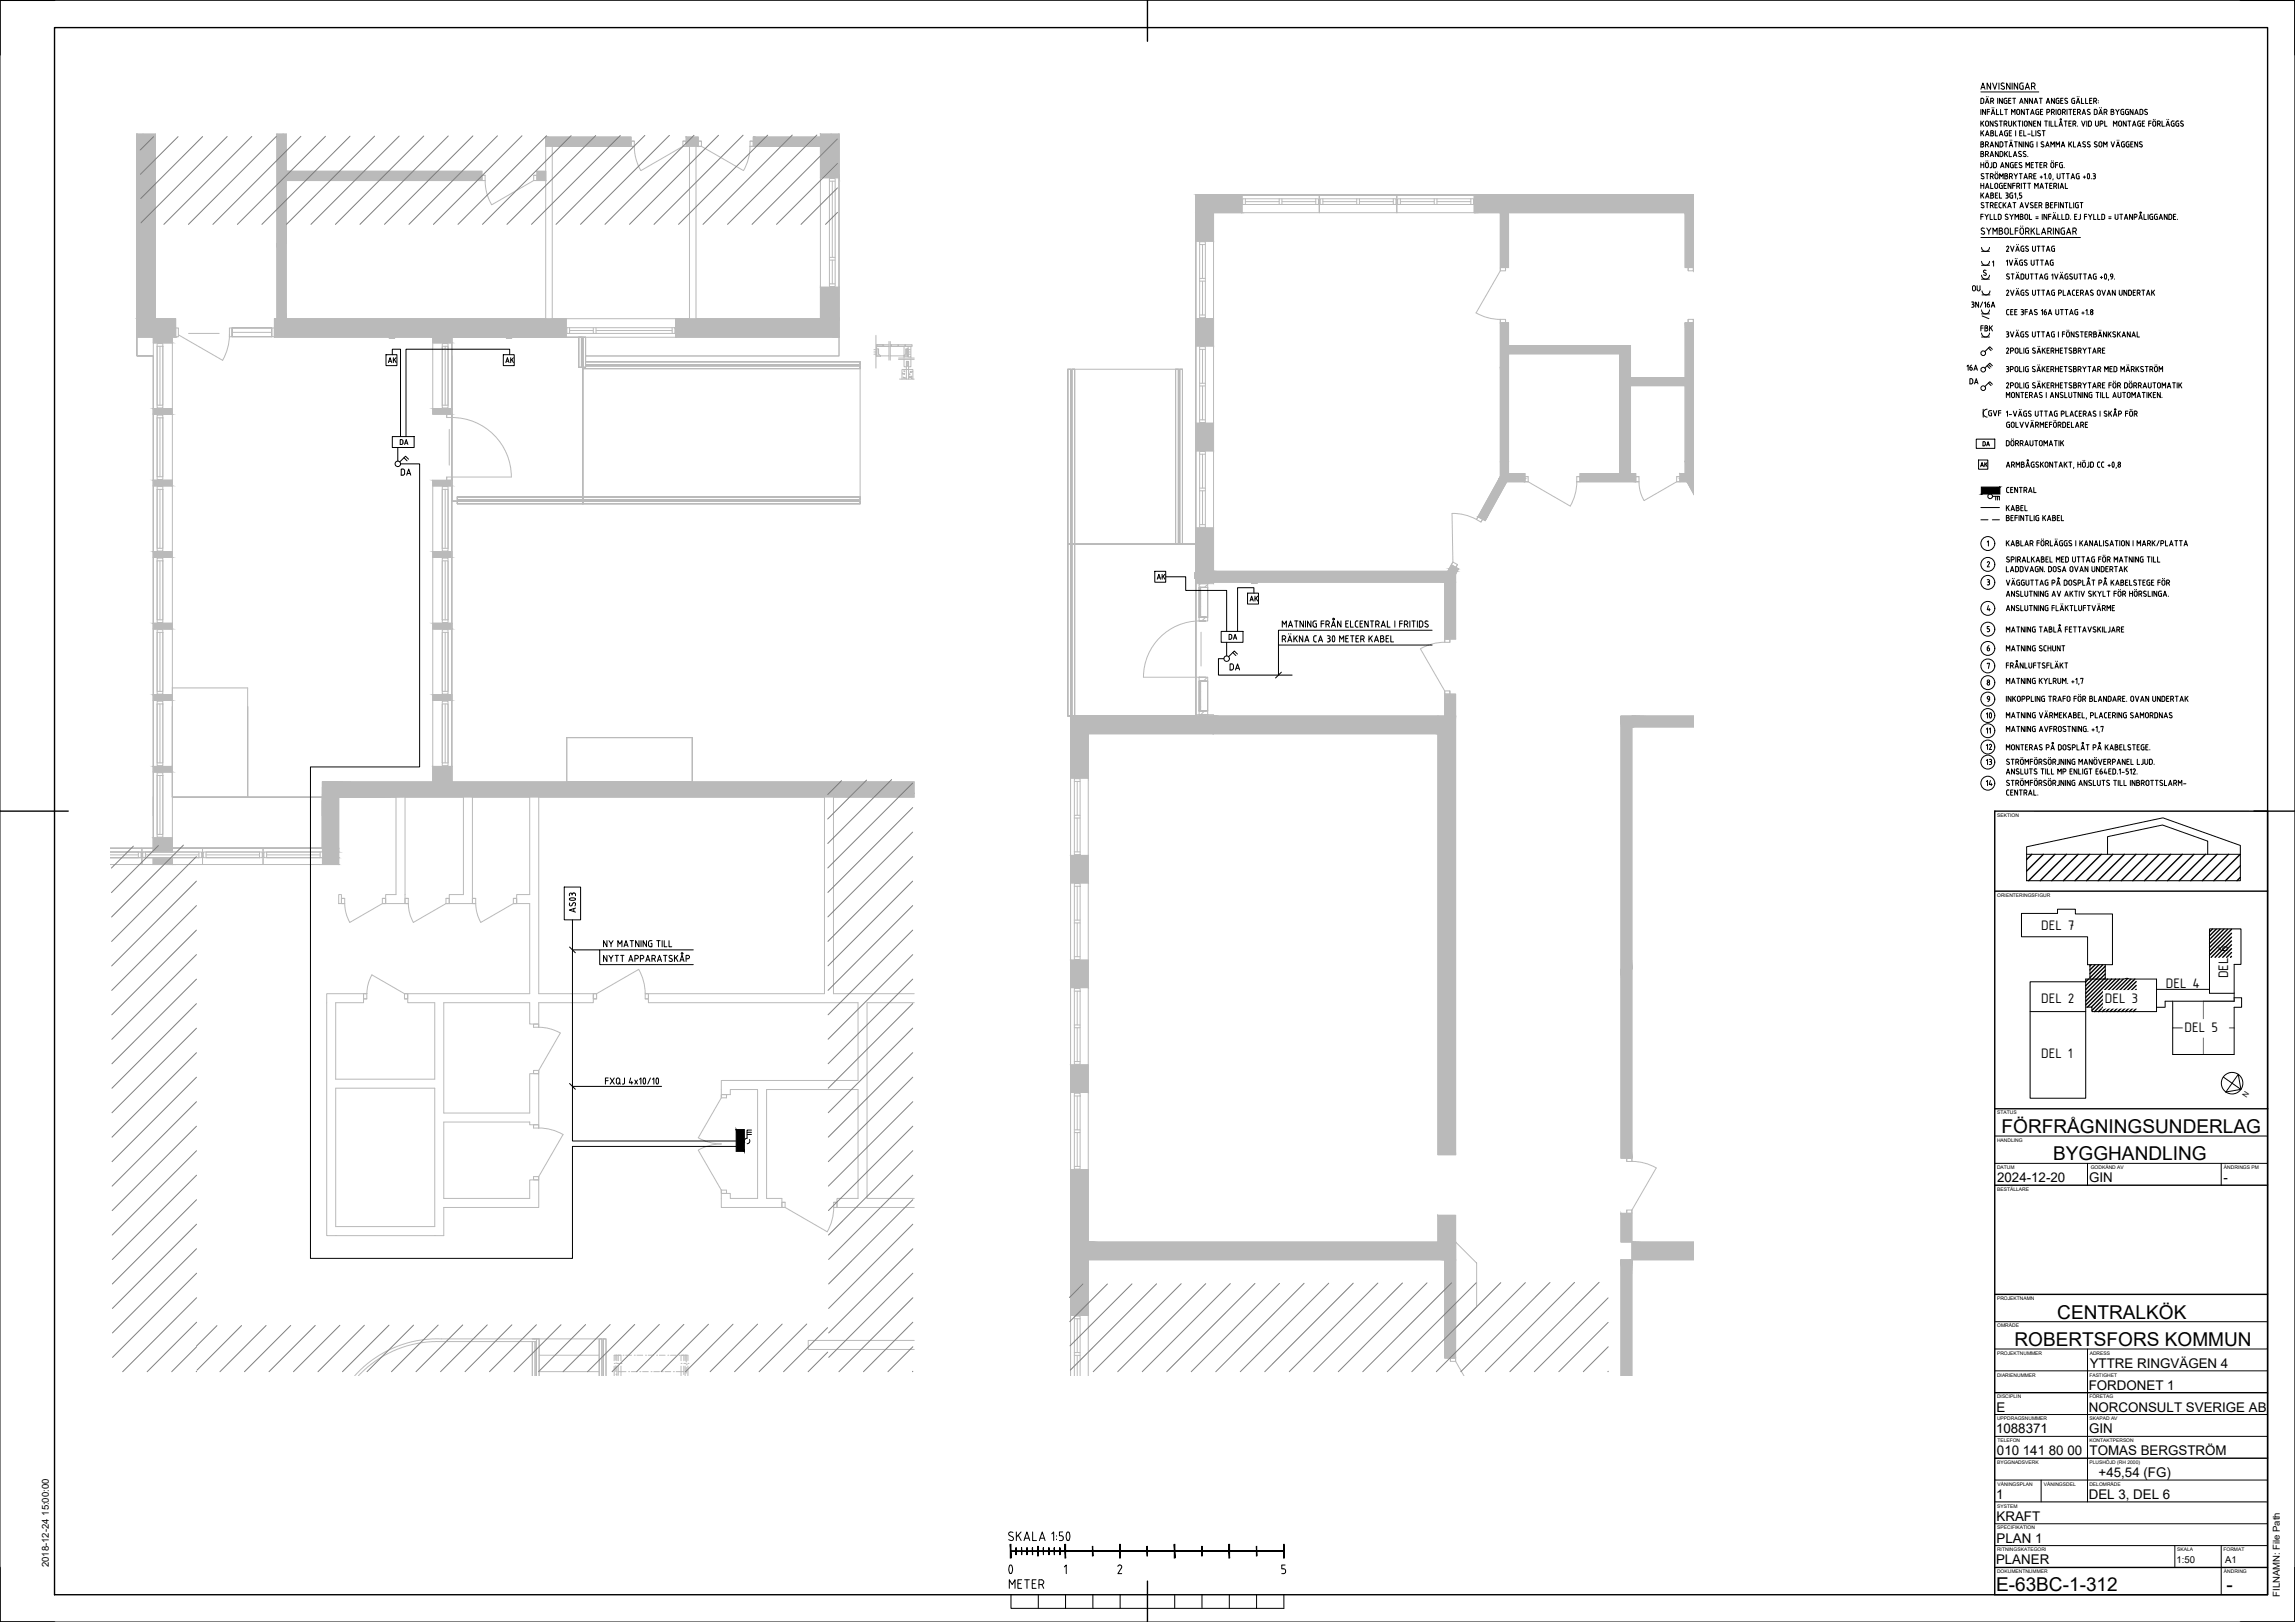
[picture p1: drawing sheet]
<svg xmlns="http://www.w3.org/2000/svg" width="841mm" height="594mm" viewBox="0 0 841 594" stroke-linecap="round" stroke-linejoin="round" font-family="sans-serif">
<defs><g id="words">
<text font-size="10.1" x="364.1" y="578.9">0</text>
<text font-size="7.1" x="725" y="264.9">10</text>
<g font-size="7">
<text x="733.5" y="415">FÖRFRÅGNINGSUNDERLAG</text>
<text x="752.4" y="425">BYGGHANDLING</text>
<text x="753.9" y="483">CENTRALKÖK</text>
<text x="738.2" y="493">ROBERTSFORS KOMMUN</text>
<text x="731.5" y="582.8">E-63BC-1-312</text>
<text x="815.9" y="582.8">-</text>
</g>
<text font-size="6.6" x="368.7" y="583.1">METER</text>
<g font-size="5.4">
<text x="748" y="340.5">DEL 7</text>
<text x="816.5" y="358.4" transform="rotate(-90 816.5 358.4)">DEL 6</text>
<text x="793.7" y="361.8">DEL 4</text>
<text x="748" y="367.2">DEL 2</text>
<text x="771.3" y="367.2">DEL 3</text>
<text x="800.6" y="377.8">DEL 5</text>
<text x="748" y="387.4">DEL 1</text>
</g>
<text font-size="5.3" x="719.7" y="136.9">16A</text>
<g font-size="4.9">
<text x="724.6" y="122.4">FBK</text>
<text x="727.1" y="239.5">6</text>
<text x="730.6" y="275.9" transform="rotate(-90 730.6 275.9)">12</text>
<text x="726.7" y="281.2">13</text>
<text x="726.7" y="288.9">14</text>
<text x="731.9" y="433">2024-12-20</text>
<text x="765.6" y="433">GIN</text>
<text x="814.9" y="433">-</text>
<text x="765.8" y="501">YTTRE RINGVÄGEN 4</text>
<text x="765.4" y="509">FORDONET 1</text>
<text x="731.6" y="517">E</text>
<text x="765.5" y="517">NORCONSULT SVERIGE AB</text>
<text x="731.5" y="525">1088371</text>
<text x="765.6" y="525">GIN</text>
<text x="731.8" y="533">010 141 80 00</text>
<text x="765.7" y="533">TOMAS BERGSTRÖM</text>
<text x="769.1" y="541">+45,54 (FG)</text>
<text x="731.5" y="549">1</text>
<text x="765.5" y="549">DEL 3, DEL 6</text>
<text x="731.6" y="557">KRAFT</text>
<text x="731.6" y="565">PLAN 1</text>
<text x="731.5" y="573">PLANER</text>
</g>
<text font-size="4.4" x="730.2" y="269.9" transform="rotate(-90 730.2 269.9)">11</text>
<g font-size="3.5">
<text x="17.9" y="574" transform="rotate(-90 17.9 574)">2018-12-24 15:00:00</text>
<text x="797.6" y="572.4">1:50</text>
<text x="815.4" y="572.4">A1</text>
<text x="835.5" y="584.9" transform="rotate(-90 835.5 584.9)">FILNAMN: File Path</text>
</g>
<text font-size="2.8" x="823.3" y="402" transform="rotate(-56 823.3 402)">N</text>
<g font-size="1.8">
<text x="731.9" y="299.2">SEKTION</text>
<text x="731.9" y="328.5">ORIENTERINGSFIGUR</text>
<text x="731.9" y="408.2">STATUS</text>
<text x="731.8" y="418.2">HANDLING</text>
<text x="731.8" y="428.2">DATUM</text>
<text x="766.2" y="428.2">GODKÄND AV</text>
<text x="815" y="428.2">ÄNDRINGS PM</text>
<text x="731.9" y="436.2">BESTÄLLARE</text>
<text x="731.8" y="476.2">PROJEKTNAMN</text>
<text x="731.9" y="486.2">OMRÅDE</text>
<text x="731.8" y="496.2">PROJEKTNUMMER</text>
<text x="765.8" y="496.2">ADRESS</text>
<text x="731.8" y="504.2">DIARIENUMMER</text>
<text x="765.7" y="504.2">FASTIGHET</text>
<text x="731.8" y="512.2">DISCIPLIN</text>
<text x="765.7" y="512.2">FÖRETAG</text>
<text x="731.8" y="520.2">UPPDRAGSNUMMER</text>
<text x="765.7" y="520.2">SKAPAD AV</text>
<text x="731.9" y="528.2">TELEFON</text>
<text x="765.7" y="528.2">KONTAKTPERSON</text>
<text x="731.9" y="536.2">BYGGNADSVERK</text>
<text x="765.7" y="536.2">PLUSHÖJD (RH 2000)</text>
<text x="732" y="544.2">VÅNINGSPLAN</text>
<text x="749" y="544.2">VÅNINGSDEL</text>
<text x="765.7" y="544.2">DELOMRÅDE</text>
<text x="731.9" y="552.2">SYSTEM</text>
<text x="731.9" y="560.2">SPECIFIKATION</text>
<text x="731.8" y="568.2">RITNINGSKATEGORI</text>
<text x="797.9" y="568.2">SKALA</text>
<text x="814.8" y="568.2">FORMAT</text>
<text x="731.8" y="576.2">DOKUMENTNUMMER</text>
<text x="815" y="576.2">ÄNDRING</text>
</g>
</g></defs>
<g fill="#bababa" stroke="#bababa" stroke-width=".37">
<path d="M118.1 286.4h216.9v4.1z"/>
<path d="M304.6 49.1h2.9v16z"/>
<path d="M52.4 49.1h4.6v67.6z"/>
<path d="M103.8 49.1h1.1v40z"/>
<path d="M598 454.9h22.8v1.2z"/>
<path d="M540.3 71.4h80.5v3.2z"/>
<path d="M598 262.2h22.8v.8z"/>
<path d="M617.5 118.2h3v50.9z"/>
<path d="M552.8 169.1v6.2h-3.4z"/>
<path d="M549.4 175.3h3.4l-7.7 13.9z"/>
<path d="M531.9 206.9l2.6 1.5h-3.4z"/>
<path d="M533.4 209.2h.6l-.6 1.1z"/>
<path d="M549.8 134.5h3v34.6z"/>
<path d="M118.1 291.9h216.9v-1.4zM118.1 286.4l216.9 4.1-216.9 1.4z"/>
<path d="M118.1 291.9l6 18.8v-18.8zM118.1 291.9l6 18.8h-6z"/>
<path d="M56.2 123.5l7 2v-2zM56.2 123.5l7 2h-7z"/>
<path d="M56.2 149.7l7 2v-2zM56.2 149.7l7 2h-7z"/>
<path d="M56.2 175.9l7 2v-2zM56.2 175.9l7 2h-7z"/>
<path d="M56.2 202.1l7 2v-2zM56.2 202.1l7 2h-7z"/>
<path d="M56.2 228.3l7 2v-2zM56.2 228.3l7 2h-7z"/>
<path d="M56.2 254.5l7 2v-2zM56.2 254.5l7 2h-7z"/>
<path d="M56.2 280.7l7 2v-2zM56.2 280.7l7 2h-7z"/>
<path d="M56.2 306.9l7 3.8v-3.8zM56.2 306.9l7 3.8h-7z"/>
<path d="M158.6 123.5l7 2v-2zM158.6 123.5l7 2h-7z"/>
<path d="M158.6 149.7l7 2v-2zM158.6 149.7l7 2h-7z"/>
<path d="M158.6 175.9l7 2v-2zM158.6 175.9l7 2h-7z"/>
<path d="M158.6 202.1l7 2v-2zM158.6 202.1l7 2h-7z"/>
<path d="M158.6 228.3l7 2v-2zM158.6 228.3l7 2h-7z"/>
<path d="M158.6 254.5l7 2v-2zM158.6 254.5l7 2h-7z"/>
<path d="M158.6 280.7l7 5.7v-5.7zM158.6 280.7l7 5.7h-7z"/>
<path d="M247.6 116.7l59.9 6.8v-6.8zM247.6 116.7l59.9 6.8h-59.9z"/>
<path d="M100.6 116.7l106.8 6.8v-6.8zM100.6 116.7l106.8 6.8h-106.8z"/>
<path d="M50.2 116.7l14.2 6.8v-6.8zM50.2 116.7l14.2 6.8h-14.2z"/>
<path d="M300.7 49.1v16h6.8zM300.7 49.1h3.9l2.9 16z"/>
<path d="M300.7 105.3l6.8 11.4v-11.4zM300.7 105.3l6.8 11.4h-6.8z"/>
<path d="M50.2 49.1v67.6h6.8zM50.2 49.1h2.2l4.6 67.6z"/>
<path d="M101.5 49.1v40h3.4zM101.5 49.1h2.3l1.1 40z"/>
<path d="M101.5 89.1l3.4 27.6v-27.6zM101.5 89.1l3.4 27.6h-3.4z"/>
<path d="M196.8 62.7l3.2 3.4v-3.4zM196.8 62.7l3.2 3.4h-3.2z"/>
<path d="M104.9 62.7l71.7 3.4v-3.4zM104.9 62.7l71.7 3.4h-71.7z"/>
<path d="M276.1 50.2l24.6 3.4v-3.4zM276.1 50.2l24.6 3.4h-24.6z"/>
<path d="M251.5 50.2l4.4 3.4v-3.4zM251.5 50.2l4.4 3.4h-4.4z"/>
<path d="M200 50.2l31.2 3.4v-3.4zM200 50.2l31.2 3.4h-31.2z"/>
<path d="M118.2 310.7l5.9 1.4v-1.4zM118.2 310.7l5.9 1.4h-5.9z"/>
<path d="M118.3 312.1l5.8 2v-2zM118.3 312.1l5.8 2h-5.8z"/>
<path d="M118.2 314.1l5.9 .2zM118.2 314.1l5.9 .2z"/>
<path d="M118.2 314.3l5.9 2.3v-2.3zM118.2 314.3l5.9 2.3h-5.9z"/>
<path d="M56.2 314.1l7 2.5v-2.5zM56.2 314.1l7 2.5h-7z"/>
<path d="M56.2 310.7l7 1.4v-1.4zM56.2 310.7l7 1.4h-7z"/>
<path d="M392.3 428.5l6.5 53.2v-53.2zM392.3 428.5l6.5 53.2h-6.5z"/>
<path d="M392.3 390.1l6.5 10v-10zM392.3 390.1l6.5 10h-6.5z"/>
<path d="M392.3 351.7l6.5 10v-10zM392.3 351.7l6.5 10h-6.5z"/>
<path d="M392.3 313.3l6.5 10v-10zM392.3 313.3l6.5 10h-6.5z"/>
<path d="M392.3 262.2l6.5 22.7v-22.7zM392.3 262.2l6.5 22.7h-6.5z"/>
<path d="M594 461.4l2.9 42.5h-2.9zM594 461.4l2.9 42.5 1.1-42.5zM598 461.4v42.5h-1.1z"/>
<path d="M529.4 461.4l4 36v-36zM529.4 461.4l4 36h-4z"/>
<path d="M598 461.4h22.8v-5.3zM598 454.9l22.8 1.2-22.8 5.3z"/>
<path d="M398.8 454.9l130.6 6.5v-6.5zM398.8 454.9l130.6 6.5h-130.6z"/>
<path d="M540.3 77.9h80.5v-3.3zM540.3 71.4l80.5 3.2-80.5 3.3z"/>
<path d="M438.2 71.4l16.9 6.5v-6.5zM438.2 71.4l16.9 6.5h-16.9z"/>
<path d="M526.9 262.2l6.5 160.7v-160.7zM526.9 262.2l6.5 160.7h-6.5z"/>
<path d="M526.9 445.1l6.5 9.8v-9.8zM526.9 445.1l6.5 9.8h-6.5z"/>
<path d="M529.4 454.9l4 6.5v-6.5zM529.4 454.9l4 6.5h-4z"/>
<path d="M398.8 262.2l45.9 6.5v-6.5zM398.8 262.2l45.9 6.5h-45.9z"/>
<path d="M594 262.2l4 92.8v-92.8zM594 262.2l4 92.8h-4z"/>
<path d="M594 355l4 69.2v-69.2zM594 355l4 69.2h-4z"/>
<path d="M594 444.4l4 10.5v-10.5zM594 444.4l4 10.5h-4z"/>
<path d="M598 266.2h22.8v-3.2zM598 262.2l22.8 .8-22.8 3.2z"/>
<path d="M438.2 77.9l6.5 10.4v-10.4zM438.2 77.9l6.5 10.4h-6.5z"/>
<path d="M438.2 116.7l6.5 10v-10zM438.2 116.7l6.5 10h-6.5z"/>
<path d="M438.2 155.1l6.5 10v-10zM438.2 155.1l6.5 10h-6.5z"/>
<path d="M438.2 193.5l6.5 19.7v-19.7zM438.2 193.5l6.5 19.7h-6.5z"/>
<path d="M444.7 262.2l82.2 6.5v-6.5zM444.7 262.2l82.2 6.5h-82.2z"/>
<path d="M617.5 175.3h3.3v-.3zM617.5 169.1l3.3 5.9-3.3 .3z"/>
<path d="M617.5 175.3l3.3 3.7v2.1zM617.5 175.3l3.3 3.7v-3.7z"/>
<path d="M617.5 77.9l3 20.1v-20.1zM617.5 77.9l3 20.1h-3z"/>
<path d="M617.5 118.2v50.9h3zM617.5 169.1h3v5.4z"/>
<path d="M444.7 209.2l88.7 4v-4zM444.7 209.2l88.7 4h-88.7z"/>
<path d="M529.4 213.2l4 20.9v-20.9zM529.4 213.2l4 20.9h-4z"/>
<path d="M529.4 254.2l4 8v-8zM529.4 254.2l4 8h-4z"/>
<path d="M549.4 175.3l-7.8 13.9h3.5zM541.6 189.2h3.5l-.8 1.5z"/>
<path d="M531.1 208.4l2.9 .8 .5-.8zM531.1 208.4l2.9 .8h-3.5z"/>
<path d="M549.8 77.9l3 20.1v-20.1zM549.8 77.9l3 20.1h-3z"/>
<path d="M549.8 118.2l3 16.3v-16.3zM549.8 118.2l3 16.3h-3z"/>
<path d="M549.8 134.5v34.6h3zM549.8 169.1h3l-3 5.4z"/>
<path d="M615.6 173.5l1.9 1.8v-1.8zM615.6 173.5l1.9 1.8h-1.9z"/>
<path d="M552.8 173.5l6 1.8v-1.8zM552.8 173.5l6 1.8h-6z"/>
<path d="M615.6 175.3l2.6 1.2-.7-1.2zM615.6 175.3l2.6 1.2h-2.6z"/>
<path d="M579 173.5l20.4 3v-3zM579 173.5l20.4 3h-20.4z"/>
<path d="M552.8 175.3l6 1.2v-1.2zM552.8 175.3l6 1.2h-6.6z"/>
<path d="M597.5 138.3l20 3v-3zM597.5 138.3l20 3h-20z"/>
<path d="M552.8 126.6l44.7 3v-3zM552.8 126.6l44.7 3h-44.7z"/>
<path d="M593.5 129.6l4 43.9v-43.9zM593.5 129.6l4 43.9h-4z"/>
</g>
<g fill="none" stroke="#bababa" stroke-width=".37">
<path d="M50.2 49.1v74.4h6v2h7M50.2 49.1v81.3h6v168.4v-168.4h-6zM57 49.1v67.6h7.4v6.8h-1.2v26.2M101.5 49.1v67.6h-.9v6.8h58v2h7h-7v24.2h7h-7M104.9 49.1v13.6h71.7v3.4h-71.7v50.6h95.1v-66.5h31.2v3.4h-28.8v63.1h5v6.8h-41.8v162.9M231.5 51.7h1a18.8 18.8 0 0 0 2.3 10.8l15.5-8.9h1.2v-1.9h-1.2M232.5 51.7h-1.3v1.9h1.3h-1M251.2 51.7h-.9v1.9h.9M251.5 50.2h4.4v3.4h-.8v63.1h45.6v-11.4h6.8v18.2h-59.9v-6.8h5.1v-63.1h-1.2zM256.1 51.7h.9v1.9h-1.1v-1.9h1.1M274.8 53.6a17.8 17.8 0 0 1-2.3 8.9l-15.5-8.9h-.9M274.8 51.7h1.3v1.9h-1.3"/>
<path d="M274.8 53.6h1.1M275.9 51.7h-1.1v1.9M300.7 49.1v1.1h-24.6v3.4h24.6v11.5h6.8M176.8 64.2h1a18.9 18.9 0 0 0 2.4 10.8l15.4-8.9h1.2v-1.9h-1.2M177.8 64.2h-1.2v1.9h1.2h-1M196.6 64.2h-1v1.9h1M196.8 62.7h3.2v3.4h-3.2zM300.7 65.1h6.8v40.2h-6.8zM300.7 65.1h6.8M304 65.4h2v39.6h-2zM304 66.4h2M305 66.4v27.9"/>
<path d="M307.5 65.1v-16v81.3h-92.9M438.2 71.4h182.6h-182.6v190.8h-45.9v241.7v-241.7h45.9zM438.2 71.4h16.9v6.5h-10.4v10.4h-6.5zM455.1 71.4h85.2v6.5h-85.2zM455.1 71.4v6.5M455.4 72.8h27.8v2.1h-27.8zM456.4 73.8h12.4M456.4 72.8v2.1M468.8 72.8v2.1M469.8 73.8h12.4M469.8 72.8v2.1M482.2 72.8v2.1"/>
<path d="M483.5 71.4v6.5M483.8 72.8h27.8v2.1h-27.8zM484.8 73.8h12.4M484.8 72.8v2.1M497.2 72.8v2.1M498.2 73.8h12.4M498.2 72.8v2.1M510.6 72.8v2.1M511.9 71.4v6.5M512.2 72.8h27.8v2.1h-27.8zM513.2 73.8h12.4M513.2 72.8v2.1"/>
<path d="M525.6 72.8v2.1M526.6 73.8h12.4M526.6 72.8v2.1M539 72.8v2.1M540.3 71.4v6.5M620.8 71.4h-80.5v6.5h9.5v20.1h3v-20.1h64.7v20.1h3v-20.1h.3M304 94.3h2M304 95.3h2M305 95.3v8.7M438.2 88.3h6.5M439.6 88.6h2.1v27.8h-2.1zM439.6 89.6h2.1"/>
<path d="M440.7 89.6v12.4M444.7 88.3h-6.5v28.4h6.5M444.7 88.3v28.4M549.8 98.2v1l-8.9 15.4a17.8 17.8 0 0 0 8.9 2.4M551.7 98.2v1h-1.9v-1.2h1.9v1.2M618.6 98.2v1h1.9v-1M618.6 99.2v-1.2h1.9l.3 1.6M207.4 116.7h40.2v6.8h-40.2zM207.4 116.7v6.8M247.6 116.7v6.8M300.7 105.3h6.8M304 104h2"/>
<path d="M438.2 116.7h6.5v10h-6.5zM438.2 116.7h6.5M439.6 115.4h2.1M439.6 103h2.1M439.6 102h2.1M440.7 103v12.4M549.8 118.2h3v8.4h44.7v46.9h1.9v3h-20.4v-3h14.5v-43.9h-40.7v43.9h6v3h-6.6l-7.9 14.2-2.7-1.5 8.2-14.7zM549.8 117h1.9v1M549.8 117v1.2h1.9v-1.2M549.8 117v1M618.6 118v-1h1.9v1M618.6 117v1.2h1.9v-1.2"/>
<path d="M620.8 117h-.2M56.2 125.5h7M57.6 126.8h2.1v21.6h-2.1zM57.6 125.8h2.1v23.6h-2.1zM58.6 126.8v21.6M63.2 125.5h-7v24.2h7M64.4 120.1h1v3.2h-1zM65.4 122.6l16.2 9.4M69.1 122.1h11.2M84.1 120.1h1v3.2h-1zM84.1 122.6a18.7 18.7 0 0 1-2.5 9.4M85.1 123.3v-3.2v3.2"/>
<path d="M85.1 123.3h14.5v-3.2v3.2zM85.1 120.1h14.5h-14.5M85.1 121.7h14.5M99.6 120.1h1v3.2h-1zM142.7 124h1.9zM142.7 123.5h1.9zM142.7 124v-.5v.5M142.7 123.5h1.9h-1.9M144.6 124v-.5v.5M162.1 126.8h2.1v21.6h-2.1zM162.1 125.8h2.1v23.6h-2.1zM163.1 126.8v21.6"/>
<path d="M165.6 123.5h48v60h-48v-60h48v60h-48zM185.6 124h1.9zM185.6 123.5h1.9zM185.6 124v-.5v.5M185.6 123.5h1.9h-1.9M187.5 124v-.5v.5M207.7 120h39.6v2.1h-39.6zM208.7 121.1h8.7M208.7 120v2.1M212.1 123.5v11v-11M212.1 123.5h1v11h-1zM213.1 123.5h-1h1"/>
<path d="M213.1 123.5v11h-1h1zM213.6 123.5v11v-11M213.6 123.5h1v11h-1zM213.6 133.5v-1v1M213.6 134v1h101.6h-101.6zM213.6 132.5v52M214.6 133.5h100.6v50h-101.6M214.6 123.5h-1h1M214.6 123.5v9h100.6v1h-100.6v1h-1h1zM214.6 134h100.6v1h-101.6M217.4 120v2.1M218.4 121.1h27.9"/>
<path d="M218.4 120v2.1M246.3 120v2.1M315.2 133.5v-1v1M315.2 133.5h-100.6h100.6M315.2 132.5h-100.6h100.6M315.2 135v-1v1M315.2 134h-100.6h100.6M320.3 129.7h.9M320.3 128.9h.9M320.3 128.1h.9M321 122.8v12M321.1 127.8h.9v1.8l.7 .9-1.6-.2z"/>
<path d="M321.2 127.8v2.5h4.6M321.2 129.6v.2M321.2 128.8v.2M321.2 126.4v.4M321.3 126.3v.1M321.3 126.7v.1M321.3 126.3h2.3v.5M321.3 126.8h2.3M323.5 126.3l.2 .5h-2.5v-.4M323.9 126.8h1.9h-4.6v1.2M325.8 126.3h-1.9v.5M325.8 125.1v6.8"/>
<path d="M326.2 126.3h.4l-.1 .5M326.2 130.3h6.6M326.2 126.8h7.9M326.2 125.1v6.8M329.1 126.8l-.1-.5h-2.2v.5M329.1 126.7l-.1 .1M329.2 131.6h5.8M329.3 131.1h5.7M329.3 126.8v-.5h2.3v.5M329.6 138.8h5.4M330.5 138.8v-3.5h4v3.5M330.8 136.6l.2 .3-.3 .1z"/>
<path d="M331 138.1l.3 .3-.3 .1zM331.2 136.8l.3 .1-.2 .2zM331.3 135.8l.3 .2-.2 .2zM331.3 131.6v2.7h.8M331.3 126.8v3.5M331.3 130.5v.6M331.5 138.3l.3 .1-.2 .2zM331.9 126.3h2.2v.5M331.9 126.3v.5M331.9 127.8h.9v2.7h-1.6l.7-.9zM332.1 138.8v-6.5h.9v6.5M332.7 127.8v2.7"/>
<path d="M332.7 128v.2M332.7 128.8v.2M332.7 129.6v.2M332.7 129.7h1M332.7 128.9h1M332.7 128.1h1M332.8 126.8h1v3.9h-1zM333.2 137l.3 .1-.2 .2zM333.4 137.8l.3 .5h-.4zM333.6 136l.4 .4-.5 .1zM333.8 131.6v2.7h-.8M333.8 130.7v.4"/>
<path d="M333.9 137.8l.3 .1-.2 .2zM333.9 138.4l.4 .1-.2 .2zM334.1 135.9l.4 .2-.3 .1zM391.3 135.2v64.1v-64.1M392.3 135.2h-1h1M392.3 135.2v64.1h-1h1zM392.8 135.2v64.1v-64.1M393.8 135.2h-1h1M393.8 135.2v64.1h-1h1zM430.8 135.2v64.1v-64.1M431.8 135.2h-1h1M431.8 135.2v64.1h-1h1z"/>
<path d="M432.3 135.2v64.1v-64.1M433.3 135.2h-1h1M433.3 135.2v64.1h-1h1zM438.2 126.7h6.5v28.4h-6.5zM439.6 127h2.1v27.8h-2.1zM439.6 128h2.1M440.7 128v12.4M56.2 149.7h7v2h-7zM56.2 151.7h7v24.2h-7zM56.2 149.7h7M57.6 153h2.1v21.6h-2.1zM57.6 152h2.1v23.6h-2.1z"/>
<path d="M58.6 153v21.6M158.6 149.7h7v2h-7zM163.7 151.9v1h1.9v-1.2h-1.9v1.2M164.6 157.3v13.1M165.6 152.9a21.8 21.8 0 0 1 21.8 21.8h-21.8v1M438.2 155.1h6.5v10h-6.5zM439.6 153.8h2.1M439.6 141.4h2.1M439.6 140.4h2.1M440.7 141.4v12.4M56.2 175.9h7v2h-7zM56.2 177.9h7v24.2h-7z"/>
<path d="M57.6 179.2h2.1v21.6h-2.1zM57.6 178.2h2.1v23.6h-2.1zM58.6 179.2v21.6M158.6 175.9h7v2h-7zM162.1 179.2h2.1v21.6h-2.1zM162.1 178.2h2.1v23.6h-2.1zM163.1 179.2v21.6M163.7 174.7v1.2h1.9v-1.2h-1.9v1M165.6 177.9h-7v24.2h7M438.2 165.1h6.5v28.4h-6.5h6.5v15.7h85.8l1.4-2.3 2.6 1.5-1.1 1.9v23.8h-4v-20.9h-91.2zM439.6 165.4h2.1v27.8h-2.1zM439.6 179.8h2.1"/>
<path d="M439.6 178.8h2.1M439.6 166.4h2.1M440.7 166.4v12.4M440.7 179.8v12.4M559 174.6h1v1.9h-1.2v-1.9h1.2M577.8 174.6h1.2v1.9h-1.2M577.8 176.5h1M577.8 176.4a17.8 17.8 0 0 1-2.4 8.9l-15.4-8.8h-1M578.8 174.6h-1v1.9M599.6 174.6h1a14.8 14.8 0 0 0 1.9 8.8l11.9-6.9h1.2v-1.9h-1.2M600.6 174.6h-1.2v1.9h1.2h-1M615.4 174.6h-1v1.9h1"/>
<path d="M620.8 175l-.3-.5v-56.3h-3v20.1h-20v3h20v32.2h-1.9v3h2.6l2.6 4.6M167.6 183.5v1v-1M167.6 183.5h46v1v-1zM167.6 184.5h46h-46M167.6 182v1v-1M167.6 182h46v1v-1zM167.6 183h46h-46M167.6 182h147.6v1h-147.6zM213.6 183.5h-46v1h46M213.6 183.5v1h101.6h-101.6zM213.6 183.5h101.6v1h-101.6M213.6 182v1h101.6h-101.6z"/>
<path d="M315.2 184.5v-1v1M315.2 183.5h-101.6h101.6M315.2 183v-1v1M315.2 182h-101.6h101.6M391.3 199.3v62.9v-62.9M391.3 199.3h1v62.9h-1zM391.3 199.3h42v-64.1h-1v64.1v-64.1h-40v64.1M391.3 199.3v-64.1h1v64.1M392.3 199.3h45.9v62.9h-45.9v-62.9h45.9v62.9h-45.9zM392.3 199.3h-1h1M392.3 199.3v62.9h-1h1zM392.8 199.3v62.9v-62.9"/>
<path d="M392.8 199.3h1v62.9h-1zM392.8 199.3v-64.1h1v64.1M393.8 199.3h-1h1M393.8 199.3v62.9h-1h1zM430.8 199.3v-64.1h1v64.1M439.6 192.2h2.1M541.5 189.4l-.4 .9 1.6 .9 .5-.9M542.7 191.2l.6-1-1.7-1-.5 1.1a17.8 17.8 0 0 0-9-2.3l.3 17.9-.5 1 1.6 .9 .6-1M56.2 202.1h7v2h-7zM56.2 204.1h7v24.2h-7zM57.6 205.4h2.1v21.6h-2.1zM57.6 204.4h2.1v23.6h-2.1z"/>
<path d="M58.6 205.4v21.6M158.6 202.1h7v2h-7zM162.1 205.4h2.1v21.6h-2.1zM162.1 204.4h2.1v23.6h-2.1zM163.1 205.4v21.6M165.6 204.1h-7v24.2h7M437.8 209.9v1.8zM437.8 209.9h.4h-.4M437.8 211.7h.4h-.4M438.2 213.2h6.5v.6h-6.5zM438.2 209.9v1.8zM438.2 209.9v1.8v-1.8"/>
<path d="M439.4 213.8h3.2v1.4h-3.2zM439.4 215.2h3.2h-3.2v10.9zM439.5 215.2h2.4h-2.4M439.5 215.2h2.4M439.7 215.2h.3v10.9h-.3zM440 216.5l-.3 .3M440 219.4l-.3 .3M440.5 213.2l-1.1 1.1M441.9 213.8h-2.4h2.4M442.6 214l-1.2 1.2M443.3 213.2l-.5 .6M458.7 213.7h1.9z"/>
<path d="M458.7 213.2h1.9zM458.7 213.7v-.5v.5M458.7 213.2h1.9h-1.9M460.6 213.7v-.5v.5M531.9 206.7l.5-.8 1.7 .9-.5 .9M56.2 228.3h7v2h-7zM56.2 230.3h7v24.2h-7zM57.6 231.6h2.1v21.6h-2.1zM57.6 230.6h2.1v23.6h-2.1zM58.6 231.6v21.6M158.6 228.3h7v2h-7zM162.1 231.6h2.1v21.6h-2.1z"/>
<path d="M162.1 230.6h2.1v23.6h-2.1zM163.1 231.6v21.6M165.6 230.3h-7v24.2h7M439.4 226.1h3.2h-3.2M439.4 226.1h3.2v1.3h-3.2zM439.5 226.1h2.4h-2.4M439.5 226.1h2.4M439.6 227.4a20.6 20.6 0 0 0-20.6 20.6h22.9M439.7 226.1h.3h-.3M440 222.2l-.3 .3M440 225l-.3 .3M440.1 231.6v12.3"/>
<path d="M441.8 226.1l-1.4 1.3M441.9 227.4h-2.4h2.4M442.6 226.1v-10.9v10.9M529.4 234.2v1.1h1.9v-1.1M531.3 235.3v-1.2h-1.9v1.1a17.8 17.8 0 0 0-8.9 2.4l8.9 15.5v1.1h1.9v-1.1M56.2 254.5h7v2h-7zM57.6 257.8h2.1v21.6h-2.1zM57.6 256.8h2.1v23.6h-2.1zM58.6 257.8v21.6M63.2 252h27.6v39.9h-27.6zM63.2 256.5v50.4h-7M63.2 256.5h-7v24.2h7"/>
<path d="M90.8 258.8v33.1M158.6 254.5h7v2h-7zM162.1 257.8h2.1v21.6h-2.1zM162.1 256.8h2.1v23.6h-2.1zM163.1 257.8v21.6M165.6 256.5h-7v24.2h7M439.4 249.5h3.2h-3.2v10.9zM439.4 248h3.2v1.5h-3.2zM439.5 249.5h2.4h-2.4M439.6 248l-.2 .2M439.7 249.5h.3v10.9h-.3zM439.7 249.5h.3"/>
<path d="M440 250.5l-.3 .3M440 253.3l-.3 .3M440 256.2l-.3 .2M440 259l-.3 .3M441.9 249.5h-2.4h2.4M442.4 248l-1.4 1.5M529.4 254.1v-1h1.9v1M207.7 270.2h46h-46M207.7 270.2v16.2h46h-46zM253.7 270.2v16.2v-16.2M392.3 262.2h137.1v-8h4v168.7h-6.5v-154.2h-128.1v44.6h-6.5v-28.4h6.5h-6.5zM438.2 261.8h6.5v.4h-6.5z"/>
<path d="M439.4 260.4h3.2v1.4h-3.2zM439.4 260.4h3.2h-3.2M439.5 260.4h2.4h-2.4M439.5 260.4h2.4M439.7 260.4h.3h-.3M441.4 260.4l-1.9 1.8M441.9 261.8h-2.4h2.4M442.6 260.4v-10.9v10.9M442.9 261.8l-.5 .4M620.8 262.2h-26.8v162h4v-158h22.8M56.2 280.7h7v2h-7zM57.6 284h2.1v21.6h-2.1z"/>
<path d="M57.6 283h2.1v23.6h-2.1zM58.6 284v21.6M63.2 291.9h54.9v18.8h-61.9h61.9v-18.8zM63.2 282.7h-7v29.4v-1.4h-15.9M118.1 288.4v22.3h-77.8M118.1 298.8v-5.6v17.5h-77.8M165.6 286.4v-5.7h-7v5.7h-40.5l.1 24.3M165.6 286.4h169.4M335 291.9h-29.6v72.1h29.6M393.7 285.2h2.1v27.8h-2.1zM393.7 299.6h2.1M393.7 298.6h2.1"/>
<path d="M393.7 286.2h2.1M394.8 286.2v12.4M394.8 299.6v12.4M40.3 312.1h10.4v2h-10.4M40.3 312.1h11.4v2h-11.4M40.3 312.1h15.6M40.3 314.1h15.6M40.3 316.6h15.9M40.3 313.1h10.4M51.7 313.1h.6M52 310.7v5.9M52.3 312.1h21.6v2h-21.6z"/>
<path d="M53.3 312.1h19.6v2h-19.6zM53.3 313.1h19.6M56.2 310.7v-3.8h7v3.8M56.2 314.1v2.5M63.2 316.6h55h-1.2M63.2 314.1v2.5h-7M63.2 310.7v1.4M63.2 310.7h55M74.2 310.7v5.9M74.5 312.1h21.6v2h-21.6zM75.5 312.1h19.6v2h-19.6zM75.5 313.1h19.6"/>
<path d="M96.4 310.7v5.9M96.7 312.1h21.6v2h-21.6zM97.7 312.1h19.6v2h-19.6zM97.7 313.1h19.6M118.2 314.1v2.5h5.9v-24.7h21v35.8h-3.8v3.3h7.1v-39.1h21.4v35.8h-5.2v3.3h8.5v-39.1h21v35.8h-4.8v3.3h4.8v33h-44.7v3.3h9.9v28h-36.3v-28h10.2v-3.3h-13.5v88.6h42.9v-10.4h34.8v-10h-3.3v6.7h-31.5v-27.9h31.5v1h3.3v-18.8h-3.3v14.5h-31.5v-40.4h31.5v7.8h3.3v-7.8h20v-3.3h-20v-72.1h104.7v72.1h-64.5v3.3h76.8v28.4h-50.1v5.2h3.3v-1.9h10v39.9h-10v-1.8h-3.3v5.1h22.2v-3.3h-5.6v-39.9h33.5v39.9h-7.7v3.3h28.3M118.2 310.7v1.4M118.6 310.7v5.9M392.3 313.3h6.5v10h-6.5zM393.7 312h2.1M124.1 327.7h1v3.3h-1zM125.3 329h1v2h-1M126.3 329h-1.2v2l1.2-.1a13.8 13.8 0 0 0 1.9 6.9l11.9-6.8h1.2v-2h-1.2"/>
<path d="M141.1 329h-1v2h1M148.6 329h1v2h-1M149.6 329h-1.2v2l1.2-.1a13.8 13.8 0 0 0 1.9 6.9M163.4 329h1.2v2h-1.2l-11.9 6.9M164.4 329h-1v2h1M173.3 329h1v2h-1M174.3 329h-1.2v2l1.2-.1a13.8 13.8 0 0 0 1.9 6.9l11.9-6.8h1.2v-2h-1.2M189.1 329h-1v2h1M392.3 323.3h6.5v28.4h-6.5zM393.7 323.6h2.1v27.8h-2.1zM393.7 324.6h2.1M393.7 337h2.1"/>
<path d="M393.7 338h2.1M394.8 324.6v12.4M394.8 338v12.4M136.3 357.1l11.9 6.9h1.2v1.9h-1.2M136.3 357a13.8 13.8 0 0 0-1.8 6.9M234 355.1l-15.4 8.9h-1.2v1.9h1.2M234 355a17.8 17.8 0 0 1 2.4 8.9l1.2 .1v1.9h-1.2M392.3 351.7h6.5v10h-6.5zM393.7 350.4h2.1M133.4 364h1M134.4 364v1.9h-1M134.4 364h-1.2v1.9h1.2"/>
<path d="M149.2 364h-1v1.9h1M195.5 375.3v1h1.9M195.5 376.3v-1.2h1.9v1.2M197.4 375.3v1M197.4 376.3a15.8 15.8 0 0 1 7.9 2.1l-7.9 13.7v1.1h-1.9v-1.1M217.6 364h1v1.9h-1M237.4 364h-1v1.9h1M335 367.3h-17.3v71.6h17.3M392.3 361.7h6.5v28.4h-6.5zM393.7 362h2.1v27.8h-2.1zM393.7 363h2.1M393.7 375.4h2.1"/>
<path d="M393.7 376.4h2.1M394.8 363v12.4M394.8 376.4v12.4M123 398.6h36.3v50.7h-36.3zM195.5 393.1v-1h1.9v1M392.3 390.1h6.5v10h-6.5zM393.7 388.8h2.1M195.5 412.2v1h1.9M195.5 413.2v-1.2h1.9v1.2M197.4 412.2v1M197.4 413.1a17.8 17.8 0 0 1 8.9 2.4l-8.9 15.4v1.3h-1.9v-1.3M264.3 401.1v1l-8.4 14.6a16.9 16.9 0 0 0 8.4 2.3 16.9 16.9 0 0 0-8.4 2.3l8.4 14.6"/>
<path d="M266.2 401.1v1h-1.9v-1.2h1.9v1.2M392.3 400.1h6.5v28.4h-6.5zM393.7 400.4h2.1v27.8h-2.1zM393.7 401.4h2.1M393.7 413.8h2.1M393.7 414.8h2.1M394.8 401.4v12.4M394.8 414.8v12.4M195.5 432v-1.1h1.9v1.1M264.3 435.9h1.9v1M264.3 435.9v1.2h1.9v-1.2M264.3 435.9v1"/>
<path d="M393.7 427.2h2.1M596.1 424.4v1h1.9M596.1 425.4v-1.2h1.9v1.2M598 424.4v1M598 425.4a17.8 17.8 0 0 1 8.9 2.4l-8.9 15.4v1.2h-1.9v-1.2M286.7 440.4h1v1.8h-1M287.7 440.4h-1.2v1.8h1.2l15.4 9M305.5 440.4h1.2v1.8h-1.2M305.5 442.2h1M305.5 442.2a17.8 17.8 0 0 1-2.4 8.9M306.5 440.4h-1v1.8M533.4 454.9l7.7 7.7v16l-7.7 7.7z"/>
<path d="M594 444.4h4v10.5h-4zM596.1 444.2v-1h1.9v1M620.8 454.9h-22.8v6.5h22.8M529.4 461.4h4v-16.3h-6.5v9.8h-128.1v-26.4h-6.5v53.2h6.5M529.4 461.4h4v36h-4zM529.4 461.4h-130.6v20.3M195.1 490.4h26.4M195.1 491.4v12.5M196.1 491.4v12.5M196.6 490.4h1v13.5v-13.5M196.6 491.4v12.5M197.6 496.4h22"/>
<path d="M225.1 499.4h.1M225.1 498.4v-2h2.5v2M225.7 499.3h.1M225.7 496.4v1.9M226.1 499.4h.1M226.1 496.4v2M226.6 499.4h.1M226.6 496.4v2M227.6 499.4h.1M228.3 496.4h.1M229.3 496.4h2.1M232.4 496.4h.1"/>
<path d="M233.4 496.4h2.1M236.5 496.4h.1M237.5 496.4h2.1M240.6 496.4h.1M241.6 496.4h2.1M244.7 496.4h.1M245.7 496.4h2.1M248.8 496.4h.1M249.6 499.4h.1M249.6 498.4v-2h2.5v2M250.6 499.4h.1M250.6 496.4v2"/>
<path d="M251.1 499.4h.1M251.1 496.4v2M251.5 499.8h.1M251.5 496.4v2.4M252.1 499.4h.1M335 491h-38.8v3.3h38.8M392.3 481.7h6.5v22.2M392.3 481.7v22.2M392.3 481.7h6.5M393.7 483h2.1M393.7 495.4h2.1M393.7 496.4h2.1"/>
<path d="M394.8 483v12.4M394.8 496.4v7.5M395.8 483v-1h-2.1v21.9M395.8 483v20.9M531.5 497.6v1h1.9v-1M531.5 498.6v-1.2h1.9v1.2l3.1 5.3M130 503.9a40.7 40.7 0 0 1 31.8-13.5h34.8v1h-34.8a39.8 39.8 0 0 0-30.5 12.5M197.6 502.4h22M219.6 503.9v-13.5h1v13.5M221.1 503.9v-13.5h1v13.5M225.1 500.4v3.5M225.7 503.4h.1"/>
<path d="M225.7 500.2v2.1M226.1 500.4v3.5M226.6 502.4h2.8M226.6 500.4v3.3M227.6 500.4v3.5M230.4 502.4h.1M231.4 502.4h2.1M234.5 502.4h.1M235.5 502.4h2.1M238.6 502.4h.1M239.6 502.4h2.1M242.7 502.4h.1"/>
<path d="M243.7 502.4h2.1M246.8 502.4h.1M247.8 502.4h2.8M249.6 500.4v3.5M250.6 500.4v3M251.1 500.4v3.5M251.5 500.8v2.2M252.1 500.4v3.5M594 503.9v-42.5h4v42.5"/>
<circle cx="321.8" cy="128.5" r=".05"/>
<circle cx="321.8" cy="128.9" r=".05"/>
<circle cx="321.8" cy="128.1" r=".05"/>
<circle cx="321.8" cy="129.3" r=".05"/>
<circle cx="321.8" cy="129.7" r=".05"/>
<circle cx="332.1" cy="128.5" r=".05"/>
<circle cx="332.1" cy="128.9" r=".05"/>
<circle cx="332.1" cy="129.3" r=".05"/>
<circle cx="332.1" cy="128.1" r=".05"/>
<circle cx="332.1" cy="129.7" r=".05"/>
<circle cx="332.3" cy="132.5" r=".05"/>
<circle cx="332.3" cy="134.1" r=".05"/>
<circle cx="332.3" cy="133.3" r=".05"/>
<circle cx="332.6" cy="132.9" r=".05"/>
<circle cx="332.6" cy="133.7" r=".05"/>
<circle cx="332.8" cy="132.5" r=".05"/>
<circle cx="332.8" cy="133.3" r=".05"/>
<circle cx="332.8" cy="134.1" r=".05"/>
</g>
<g fill="none" stroke="#000" stroke-width=".37">
<path d="M0 .1h841v594h-841zM725.9 32.7l.8-2.3 .7 2.3M725.9 33.7h21.2M726.1 32.1h1.1M726.4 37.9l.5-.4v-1.2l-.3-.3h-.7v1.9h.5M727.6 37.9l.6-1.9 .7 1.9M727.8 37.4h.9M727.9 35.4v.1M728.6 35.4v.1M729.5 30.4v2.3l-1.3-2.3v2.3M729.5 37.1l1-.3a.52 .52 0 0 0-.5-.8h-.5v1.9M730 39.4v.1"/>
<path d="M730.1 37.1l.5 .8M730.2 30.4l.8 2.3 .8-2.3M730.7 39.4v.1M732.1 36v1.9M732.5 30.4v2.3M733.3 32.4l.8 .3M733.8 36v1.9l-1.1-1.9v1.9M734.4 30.5a.61 .61 0 0 0-.8 0 .61 .61 0 0 0 0 .9l1 .7-.1 .4-.4 .2M735.5 36h-.8l-.3 .5 .1 1.1 1 .3v-1.1h-.4M736.1 36.8h.6M736.6 30.4v2.3l-1.3-2.3v2.3M736.9 36h-.8v1.9h.8"/>
<path d="M737.4 30.4v2.3M737.6 36h1M738.1 36v1.9M739.4 30.4v2.3l-1.3-2.3v2.3M740.1 37.9l.6-1.9 .7 1.9M740.3 37.4h.9M741.4 30.4h-.8l-.4 .6 .1 1.5 1.1 .2v-1.3h-.4M742.2 32.7l.7-2.3 .8 2.3M742.4 32.1h1.1M743.1 36v1.9l-1.1-1.9v1.9M744.5 31.7h.6a.64 .64 0 0 0 .7-.7 .64 .64 0 0 0-.7-.6h-.6v2.3M744.8 36v1.9l-1.1-1.9v1.9"/>
<path d="M745.3 31.7l.5 1M745.4 37.9l.7-1.9 .6 1.9M745.6 37.4h.9M747.3 36h1.1M747.9 36v1.9M749.9 37.9l.6-1.9 .6 1.9M750.1 37.4h.9M752.8 36v1.9l-1-1.9v1.9M754.5 36h-.8l-.2 .5v1.1l1 .3v-1.1h-.3M755.2 36.8h.6M756 36h-.8v1.9h.8M756.7 37.7l.6 .2"/>
<path d="M757.6 36.1a.52 .52 0 0 0-.7-.1 .52 .52 0 0 0 0 .8l.8 .6-.4 .5M760.3 36h-.8l-.3 .5 .1 1.1 1 .3v-1.1h-.4M760.9 37.9l.6-1.9 .7 1.9M761.1 37.4h.9M761.2 35.4v.1M761.9 35.4v.1M762.8 36v1.9h.9M764.3 36v1.9h.8M765.8 36.8h.6M766.6 36h-.8v1.9h.8M767.2 37.1l1.1-.3a.52 .52 0 0 0-.5-.8h-.6v1.9M767.9 37.1l.4 .8"/>
<path d="M768.9 36.8v.1M768.9 37.6v.1M769.5 39.4v.1M770.1 39.4v.1M725.9 51.9l.9 .2v.5l-.3 .2a.53 .53 0 0 1 .5 .5 .53 .53 0 0 1-.5 .5h-.6zM725.9 40.1v1.9M725.9 44.3v1.9M725.9 47.9v1.9M725.9 59.5v1.9M725.9 52.8h.5M726.3 45l.7 1.2M726.3 48.6l.7 1.2"/>
<path d="M726.5 56.3l.5 .5-.5 .6h-.6v-1.9l.9 .2-.1 .6h-.8M727 59.5v1.9M727 44.3l-1.1 1.2M727 47.9l-1.1 1.1M727.6 40.1v1.9l-1.1-1.9v1.9M727.6 53l1-.3a.52 .52 0 0 0-.5-.8h-.5v1.9M727.6 56.5l1-.2a.52 .52 0 0 0-.5-.8h-.5v1.9M727.6 49.8l.7-1.9 .6 1.9M727.7 44.6l.5-.3 .4 .3 .1 1.1-.3 .5-.7-.2zM727.8 49.2h.9M727.8 58.9v.1M728.2 40.9h.9"/>
<path d="M728.2 53l.5 .8M728.2 56.5l.5 .9M728.5 58.9v.1M729.1 40.1h-.9v1.9M729.3 53.8l.6-1.9 .7 1.9M729.3 57.4l.6-1.9 .7 1.9M729.5 53.3h.9M729.5 56.8h.9M729.5 48.7h.6M729.7 42l.7-1.9 .6 1.9M729.9 41.4h.9M729.9 59.5v1.5"/>
<path d="M730.1 47.9h-.6v1.9l1-.3v-.5l-.4-.3M730.1 47.9l.4 .4-.4 .4M730.4 44.3v1.9l-1.1-1.9v1.9M730.6 59.5l.7 .1 .3 .3v1.2l-.3 .3h-.7zM731.2 47.9v1.9h.9M731.6 40.1v1.9h.9M732 44.4a.51 .51 0 0 0-.8 0 .51 .51 0 0 0 0 .7l.6 .3a.47 .47 0 0 1 .1 .8 .47 .47 0 0 1-.7-.1l-.2-.1M732.3 51.9v1.9l-1.1-1.9v1.9M732.3 55.5v1.9l-1.1-1.9v1.9M732.7 49.8l.6-1.9 .7 1.9M732.7 44.3h1.1M732.9 49.2h.9"/>
<path d="M732.9 55.5h.7l.3 .3v1.2l-.3 .3-.7 .1zM733.1 40.1v1.9h.9M733.2 44.3v1.9M733.4 53.8l.5-.3v-1.2l-.3-.3-.7-.1v1.9h.5M734.4 45.4l1-.3a.52 .52 0 0 0-.5-.8h-.5v1.9M734.6 40.1h1.1M734.6 55.5v1.9M734.6 51.9h1.1M735 56.2l.7 1.2M735 45.4l.5 .8M735.1 40.1v1.9M735.1 51.9v1.9"/>
<path d="M735.1 47.9h.6M735.2 47.9l-.5 .2-.1 1.1M735.4 48.7h.3v1.1l-.8-.1-.3-.5M735.7 55.5l-1.1 1.1M736.1 44.3l.1 1.7 .4 .2 .5-.2 .1-1.7M736.1 59.5v1.9l-1.1-1.9v1.9M736.3 53.8l.6-1.9 .7 1.9M736.3 55.5v1.9h.9M736.3 48.7h.6M736.5 53.3h.9M736.6 51.3v.1M737.2 42v-1.9l.6 1 .6-1v1.9"/>
<path d="M737.2 47.9h-.9v1.9h.9M737.3 51.3v.1M737.8 59.5l-.8 .1-.3 .5M737.8 57.4l.6-1.9 .7 1.9M737.8 44.3v1.9M738 56.8h.9M738.2 45l.7 1.2M738.2 51.9h1.1M738.7 47.9v1.9M738.7 51.9v1.9M738.9 44.3l-1.1 1.2M739.1 40.3l.5-.3 .5 .3v1.1l-.2 .5-.8-.2z"/>
<path d="M739.3 59.5h-.9v1.9h.9M739.5 44.3h1.1M740 44.3v1.9M740.1 48.7h.7M740.7 55.6a.51 .51 0 0 0-.8-.1 .51 .51 0 0 0 0 .8l.6 .3a.47 .47 0 0 1 .1 .7 .47 .47 0 0 1-.7 0l-.2-.2M740.9 59.6a.52 .52 0 0 0-.8 0 .52 .52 0 0 0 0 .7l.9 .6-.5 .5M741 51.9v1.9l-1.1-1.9v1.9M741 47.9h-.9v1.9h.9M741.2 44.3v1.9M741.6 51.9v1.9M741.6 47.9v1.9h.9M741.8 40.1v1.9l-1.1-1.9v1.9"/>
<path d="M741.9 44.6l.5-.3 .4 .3 .1 1.1-.3 .5-.7-.2zM742.4 55.6a.51 .51 0 0 0-.8-.1 .51 .51 0 0 0 0 .8l.6 .3a.47 .47 0 0 1 .1 .7 .47 .47 0 0 1-.7 0l-.2-.2M742.4 40.1h1.1M743 40.1v1.9M743.1 49.1h.8M743.1 57.3v.1M743.3 51.9v1.9l-1.1-1.9v1.9M744.1 42l.7-1.9 .6 1.9M744.3 41.4h.9M744.6 44.3v1.9l-1.1-1.9v1.9M744.6 47.9v1.9h.8M745 51.9l-.8 .1-.3 .5 .1 1.1 1 .2v-1h-.3"/>
<path d="M745.2 59.5h-.9v1.9h.9M745.2 45.2h.7M745.8 59.5h1.1M746.1 47.9v1.9M746.1 44.3h-.9v1.9h.9M746.4 59.5v1.9M746.5 51.9v1.9M747.1 40.1h-.8l-.2 .5v1.1l1 .3v-1.1h-.3M747.5 49a.53 .53 0 0 1 0 .8 .53 .53 0 0 1-.8-.3M747.7 48a.52 .52 0 0 0-.8-.1 .52 .52 0 0 0 0 .8l.6 .3M747.8 40.9h.6M747.8 44.3v1.9l-1.1-1.9v1.9"/>
<path d="M748 53.6l.6 .2M748.4 59.5h-.9v1.9h.9M748.4 47.9h1M748.6 40.1h-.8v1.9h.8M748.9 47.9v1.9M748.9 52a.51 .51 0 0 0-.7 0 .51 .51 0 0 0 0 .7l.8 .6-.4 .5M749.3 44.3h1M749.7 53.8l.6-1.9 .6 1.9M749.8 44.3v1.9M749.9 53.3h.8M750.1 41.1l1-.2a.52 .52 0 0 0-.5-.8h-.5v1.9M751 44.3v1.9"/>
<path d="M751.6 53.8v-1.9l.6 1.1 .6-1.1v1.9M751.6 44.3v1.9h.8M751.8 41.1l1-.2a.52 .52 0 0 0-.5-.8h-.5v1.9M751.8 58.9v.1M752.4 41.1l.4 .9M752.4 58.9v.1M753.1 44.3v1.9h.8M753.5 53.8v-1.9l.6 1.1 .6-1.1v1.9M753.5 40.1v1.9M754.1 59.5h-.8v1.9M754.2 40.3l.4-.3 .5 .3 .1 1.1-.3 .5-.7-.2zM754.5 46.2l.7-1.9 .6 1.9"/>
<path d="M754.7 45.7h.9M755.4 53.8l.6-1.9 .6 1.9M755.6 53.3h.9M755.8 41.1l1-.2a.52 .52 0 0 0-.5-.8h-.5v1.9M755.8 59.5l-.8 .1-.3 .5M756.4 41.1l.5 .9M756.5 44.3h1M757 44.3v1.9M757.5 40.1v1.9M758.1 40.1h1.1M758.1 51.9v1.9M758.1 45.2h.7"/>
<path d="M758.5 52.6l.7 1.2M758.7 40.1v1.9M759 44.3h-.9v1.9h.9M759.2 51.9l-1.1 1.2M759.7 45.4l1-.3a.52 .52 0 0 0-.5-.8h-.5v1.9M759.8 51.9v1.9h.9M759.8 40.9h.7M760.3 45.4l.4 .8M760.7 40.1h-.9v1.9h.9M761.3 41.1l1-.2a.52 .52 0 0 0-.4-.8h-.6v1.9M761.3 53.8l.7-1.9 .6 1.9M761.3 46.1v.1"/>
<path d="M761.5 53.3h.9M762 41.1l.4 .9M762.8 44.3l.7 1.9 .6-1.9M763 42l.7-1.9 .6 1.9M763.2 41.4h.9M763.3 53.6l.6 .2M764.2 52a.52 .52 0 0 0-.7 0 .52 .52 0 0 0 0 .7l.8 .6-.4 .5M764.7 44.3v1.9M765 53.6l.6 .2M765.8 41.1a.53 .53 0 0 1-.1 .9 .53 .53 0 0 1-.8-.3M765.9 44.3h-.5v1.9h.5M765.9 44.3l.5 .4v.9l-.5 .6"/>
<path d="M765.9 40.1a.51 .51 0 0 0-.8 0 .51 .51 0 0 0 .1 .8l.5 .3M765.9 52a.51 .51 0 0 0-.7 0 .51 .51 0 0 0 0 .7l.8 .6-.4 .5M767.5 53.6l.6 .2M767.9 44.3l.1 1.7 .7 .2 .3-.5M768.4 52a.51 .51 0 0 0-.7 0 .51 .51 0 0 0 0 .7l.9 .6-.5 .5M768.5 40.6v.8M768.5 40.6l-.3-.5h-.7v1.9l.7-.1 .3-.5M769 44.3v1.4M769.2 42l.6-1.9 .6 1.9M769.3 41.4h1M769.6 45.4l1-.3a.52 .52 0 0 0-.5-.8h-.5v1.9M770.2 52.5v.8"/>
<path d="M770.3 52.5l-.3-.5h-.6l-.2 1.3 .5 .5 .6-.5M770.9 53.8v-1.9l.6 1.1 .6-1.1v1.9M771.1 41.1l1-.2a.52 .52 0 0 0-.5-.8h-.5v1.9M771.3 44.3v1.9h.8M771.7 41.1l.4 .9M773.6 51.9l.7 1.9 .6-1.9M774.2 40.9l.5 .5-.5 .6h-.6v-1.9l.9 .2-.1 .5-.8 .1M774.5 46.2v-1.9l.6 1.1 .7-1.1v1.9M775.3 40.1l.6 .9 .7-.9M775.5 53.8l.7-1.9 .6 1.9M775.7 53.3h.9M775.8 51.3v.1"/>
<path d="M775.9 41v1M776.5 44.6l.4-.3 .5 .3 .1 1.1-.3 .5-.7-.2zM776.5 51.3v.1M778.3 40.1h-.8l-.3 .5 .1 1.1 1 .3v-1.1h-.3M778.5 51.9l-.8 .1-.3 .5 .1 1.1 1 .2v-1h-.3M779.1 52.5v.8M779.1 44.3v1.9l-1-1.9v1.9M779.8 44.3h1M779.9 52.8h.3v1h-.8l-.3-.5M780 40.1h-.8l-.3 .5 .1 1.1 1 .3v-1.1h-.3M780.2 51.9l-.8 .1-.3 .5M780.3 44.3v1.9"/>
<path d="M780.8 52.8h.7M781.5 46.2l.6-1.9 .6 1.9M781.7 40.1v1.9l-1.1-1.9v1.9M781.7 45.7h.9M781.7 51.9h-.9v1.9h.9M782.3 42l.6-1.9 .7 1.9M782.5 41.4h.9M783.4 51.9v1.9l-1.1-1.9v1.9M784 53.6l.7 .2M784.4 44.3l-.8 .1-.2 .5 .1 1.1 .9 .2v-1h-.3M785 52a.51 .51 0 0 0-.8 0 .51 .51 0 0 0 .1 .7l.8 .6-.4 .5M785.1 45.2h.6"/>
<path d="M785.3 40.6v.8M785.3 40.6l-.4-.5h-.7v1.9l.7-.1 .4-.5M785.9 44.3h-.8v1.9h.8M785.9 41.7l.7 .2M786.7 41.1l.3 .5-.5 .4M786.9 40.1a.51 .51 0 0 0-.8 0 .51 .51 0 0 0 .1 .8l.5 .3M787.4 45.2h.9M788.3 44.3h-.9v1.9M789 44.6l.4-.3 .5 .3 .1 1.1-.3 .5-.7-.2zM789.1 43.7v.1M789.7 43.7v.1M790.6 45.4l1-.3a.52 .52 0 0 0-.5-.8h-.5v1.9"/>
<path d="M791.2 45.4l.5 .8M792.3 44.3v1.9h.8M793.8 46.2l.6-1.9 .6 1.9M794 45.7h.9M794.1 43.7v.1M794.7 43.7v.1M796.7 44.3l-.8 .1-.2 .5v1.1l1 .2v-1h-.3M798.4 44.3l-.8 .1-.2 .5v1.1l1 .2v-1h-.3M800 44.4a.51 .51 0 0 0-.7 0 .51 .51 0 0 0 0 .7l.6 .3a.51 .51 0 0 1 0 .9 .51 .51 0 0 1-.8-.3M725.9 67.1v1.9M725.9 70.7v1.9M725.9 60.4h1.1"/>
<path d="M725.9 68h1.1M725.9 79.3h.9M726 65.3l.6 .2M726 75.9l.6 .2M726.3 71.4l.7 1.2M726.8 78.5h-.9v1.9M726.8 64.7l.3 .5-.5 .3M726.8 75.3l.3 .5-.5 .3M727 67.1v1.9M727 70.7l-1.1 1.1M727 63.7a.52 .52 0 0 0-.8-.1 .52 .52 0 0 0 0 .8l.6 .3M727 74.3a.51 .51 0 0 0-.8-.1 .51 .51 0 0 0 0 .8l.6 .3"/>
<path d="M727.4 78.5l.6 .9 .7-.9M727.6 60.1l.5-.6 .6 .6M727.6 60.1l.1 1.1 .4 .2 .5-.2 .1-1.1M727.6 69l.6-1.9 .7 1.9M727.6 72.6l.7-1.9 .6 1.9M727.7 63.6h1M727.7 74.2h1M727.8 68.5h.9M727.8 72h.9M728 79.4v1M728.2 63.6v1.9M728.2 74.2v1.9"/>
<path d="M729.3 78.5v1.9h.8M729.4 64.7l1-.3a.52 .52 0 0 0-.5-.8h-.5v1.9M729.4 75.3l1-.3a.52 .52 0 0 0-.5-.8h-.5v1.9M729.5 67.1v1.9h.9M730 61l-.3 .4h-.4M730 64.7l.4 .8M730 75.3l.4 .8M730.1 71.5l.5 .5-.5 .6h-.6v-1.9l.9 .2-.1 .6h-.8M730.8 78.5v1.9h.8M731 67.7l.6-.6 .5 .6M731 67.7l.1 1.1 .5 .2 .4-.2 .1-1.1M731.1 75h.6"/>
<path d="M731.2 63.8l.4-.2 .5 .2 .1 1.2-.3 .4-.7-.2zM731.2 71.5h.7M731.3 63v.1M731.9 74.2h-.8v1.9h.8M731.9 63v.1M732.1 70.7h-.9v1.9h.9M732.3 78.5h.7l.3 .3v1.2l-.3 .3-.7 .1zM732.7 67.7l.1 1.1 .4 .2M732.7 70.7v1.9h.9M732.8 65.5v-1.9l.6 1.1 .7-1.1v1.9M733 74.2h.4M733 76.1h.4"/>
<path d="M733.1 74.2l-.5 .5v1.2l.5 .2M733.1 61.4l.7-1.9 .6 1.9M733.2 67.1h.6M733.2 67.1l-.5 .6M733.3 60.9h.9M733.4 68h.4v1h-.6M734.1 74.2v1.9M734.4 68h.6M734.5 74.9l.6 1.2M734.7 63.6l.9 .2v.4l-.4 .2a.53 .53 0 0 1 .6 .6 .53 .53 0 0 1-.6 .5h-.5zM734.7 64.4h.5M735 70.7h.7l.2 .4-.2 .4h-.5"/>
<path d="M735.1 74.2l-1 1.2M735.2 67.1h-.8v1.9h.8M735.2 78.5l.6 .1M735.3 78.5l-.5 .5 .8 .6M735.5 71.5l.4 .4M735.7 79.6a.53 .53 0 0 1-.1 .8 .53 .53 0 0 1-.8-.2M735.8 76.1l.6-1.9 .6 1.9M735.9 71.9v.3M735.9 72.1l-.2 .4-.7 .1M735.9 75.6h1M736.4 64.7l1-.3a.52 .52 0 0 0-.5-.8h-.5v1.9M736.5 78.5l.7 .9 .6-.9"/>
<path d="M736.7 60.1l.1 1.1 1 .2v-1h-.3M736.9 67.1v1.9l-1-1.9v1.9M737 64.7l.4 .8M737.2 79.4v1M737.6 70.7h-.8l-.3 .5 .1 1.1 1 .3v-1.1h-.3M737.6 68h.8M737.7 74.2h1M738.1 63.6l.6 1 .7-1M738.2 74.2v1.9M738.2 71.1l.5-.4v1.9M738.4 67.1h-.8v1.9M738.4 60.4h.7"/>
<path d="M738.7 64.6v.9M739.1 68.2l1-.3a.52 .52 0 0 0-.5-.8h-.5v1.9M739.4 72.6l-.1 .4M739.7 68.2l.4 .8M739.9 61.2l.6 .2M740 63.6h1M740.2 76.1l.7-1.9 .6 1.9M740.3 79.3h.6M740.4 75.6h.9M740.5 71.5l.3 .2 .1 .5M740.5 63.6v1.9M740.7 67.1v1.9"/>
<path d="M740.8 70.7h-.8v.8h.5M740.9 78.5h-.6v1.9l1-.3v-.5l-.4-.3M740.9 78.5l.4 .4-.4 .4M740.9 72.1l-.2 .4-.7 .1M741.4 67.1h1M741.7 65.5l.6-1.9 .6 1.9M741.9 65h.9M741.9 67.1v1.9M742.1 78.7l.5-.2 .4 .2 .1 1.1-.3 .5-.7-.2zM742.1 74.2l.7 1.9 .6-1.9M742.4 61.4v-1.9l.7 1.1 .6-1.1v1.9M743.1 67.1h1"/>
<path d="M743.6 64.7l1-.3a.52 .52 0 0 0-.5-.8h-.5v1.9M743.6 67.1v1.9M743.7 78.5v1.9h.9M744.2 64.7l.4 .8M744.3 60.4h.7M745 74.3a.5 .5 0 0 0-.8 0 .5 .5 0 0 0 .1 .7l.6 .3a.53 .53 0 0 1-.1 .8 .53 .53 0 0 1-.8-.2M745.3 64.4h.6M745.6 69v-1.9l.7 1.1 .6-1.1v1.9M745.7 75h.7M746.1 79.4h.8M746.1 63.6h-.8v1.9h.8M746.6 74.2h-.9v1.9h.9"/>
<path d="M747.2 75.3l1-.3a.52 .52 0 0 0-.5-.8h-.5v1.9M747.5 69l.7-1.9 .6 1.9M747.5 60.4h.7M747.6 64.9h.9M747.7 68.5h.9M747.8 75.3l.5 .8M748.1 64.4v.9M748.4 78.5v1.9M749 60.6l1-.3a.52 .52 0 0 0-.4-.8h-.6v1.9M749.1 64l.4-.4v1.9M749.4 67.1h1.1M749.7 60.6l.4 .8"/>
<path d="M749.7 75h.6M750 67.1v1.9M750.1 78.5v1.9l-1.1-1.9v1.9M750.2 65.4v.1M750.3 74.2h-.6v1.9h.6M750.3 74.2l.4 .4-.4 .4 .5 .6-.5 .5M750.7 79.3h.9M751 63.7l.1-.1a1.06 1.06 0 0 1 0 1.9l-.3-.8zM751.1 68h.7M751.4 75h.7M751.6 60.1l.5-.6 .5 .6M751.6 60.1v1.1l.5 .2 .5-.2v-1.1"/>
<path d="M751.6 78.5h-.9v1.9M752 67.1h-.9v1.9h.9M752.3 74.2h-.9v1.9h.9M752.4 65.5l-.1 .4M752.4 79.9h.9M752.5 77.8v.1M752.6 68.2l1-.3a.52 .52 0 0 0-.4-.8h-.6v1.9M752.9 75h.9M753.2 77.8v.1M753.3 60.4h.8M753.3 68.2l.4 .8M753.8 74.2h-.9v1.9"/>
<path d="M753.9 63.6v1.6l.8 .2 .3-.4M754.1 78.5v1.9h.9M754.3 67.1v1.9M754.4 74.2v1.9M754.7 60.1l.1 1.1 1 .2v-1h-.3M754.9 63.6v1.4M755 69l.6-1.9 .6 1.9M755.1 68.5h1M755.6 63.6h1M755.6 78.5v1.9h.8M756.1 63.6v1.9M756.1 74.2v1.9l-1-1.9v1.9"/>
<path d="M756.4 61.3v.1M756.8 74.2h1M756.9 67.1v1.9h.8M757.1 78.5h.7l.3 .3v1.2l-.3 .3-.7 .1zM757.3 63.6h1M757.3 74.2v1.9M757.8 63.6v1.9M758.4 74.2v1.9h.9M759 65.5l.6-1.9 .6 1.9M759.1 65h1M759.9 74.2v1.9M760.3 79.3h.6"/>
<path d="M761.1 78.5h-.8v1.9h.8M761.6 74.2l-.8 .1-.2 .4v1.1l1 .3v-1.1h-.3M761.9 63.6l-.8 .1-.2 .4 .1 1.1 .9 .3v-1.1h-.3M762.3 74.2h1M762.4 78.5l-.1 1.7-.6 .2M762.8 74.2v1.9M763.4 64.9h.9M763.8 64.4v.9M763.9 79.3h.8M764.7 78.5h-.8v1.9M765.1 63.7l-.2 .7 .2 1M765.1 63.7l.1-.1a1.04 1.04 0 0 1 0 1.9l-.1-.1"/>
<path d="M765.3 78.5l.7 .9 .6-.9M766 79.4v1M766.4 65.4v.1M767 63.6l.8 .2v.4l-.3 .2M767.2 64.4h.2M767.2 78.5v1.9h.9M767.5 64.4l.4 .5M767.9 64.9v.2M767.9 65.1l-.2 .3-.7 .1M768.7 78.5v1.9h.9M770.7 78.5h-.5v1.9h.5M770.7 78.5l.5 .3 .1 1-.6 .6"/>
<path d="M772.8 79.4h.8M775.1 78.5l.1 1.6 .4 .3 .5-.3 .1-1.6M776.8 78.5h1.1M777.3 78.5v1.9M778.7 79.9h.9M781.5 78.5v1.9l-1.1-1.9v1.9M782.1 79.5h.5M782.6 78.5h-.5v1.9M782.6 78.5l.6 .5-.6 .5M784 79.9h.9M785.7 78.5v1.9h.9M787.2 78.5v1.9"/>
<path d="M788.4 78.5h.5M788.4 78.5l-.5 .2-.1 1.1 .3 .5 .8 .1v-1.1h-.3M790 78.5h.6M790.1 78.5l-.5 .2-.1 1.1 .3 .5 .8 .1v-1.1h-.3M791.4 79.9h.9M794.2 78.5v1.9l-1.1-1.9v1.9M794.8 78.5h.7l.3 .3v1.2l-.3 .3-.7 .1zM796.5 79.3h.6M797.3 78.5h-.8v1.9h.8M725.9 87h36.5M726.2 90.6a1.45 1.45 0 0 0 1.4 1.5 1.45 1.45 0 0 0 1.5-1.5M726.2 95.7a1.45 1.45 0 0 0 1.4 1.5 1.45 1.45 0 0 0 1.5-1.5"/>
<path d="M726.2 92.1h2.8M726.2 97.2h2.8M726.5 83.5l.7 .1M726.5 83.5l-.4 .2-.1 .4 1 .7a.57 .57 0 0 1 .1 .9 .57 .57 0 0 1-.8 0l-.3-.2M727.3 98.9l-.4 .6 .8 .6a.51 .51 0 0 1 0 .8 .51 .51 0 0 1-.8-.3M727.3 98.9l.5 .2M728 83.5l.8 1.2 .8-1.2M728.8 84.7v1.1M730.1 96l.5-.4v1.9M730.3 85.8v-2.3l.8 1.3 .8-1.3v2.3M733.3 83.5h-.7v2.3h.7a.65 .65 0 0 0 .6-.6 .65 .65 0 0 0-.6-.7M733.3 83.5l.4 .3v.5l-1.1 .2"/>
<path d="M734.7 84.1a.65 .65 0 0 1 .6-.6 .65 .65 0 0 1 .7 .6M734.7 84.2v1a.65 .65 0 0 0 .6 .6 .65 .65 0 0 0 .7-.6l-.1-1M735.2 95.7l.5-.4v1.9M735.3 90.5a.42 .42 0 0 1 .6-.3 .42 .42 0 0 1 .2 .6l-.8 1.3h.8M736.3 95.3l.6 1.9 .7-1.9M736.7 83.5v2.3h1M736.8 90.2l.6 1.9 .7-1.9M738.2 97.2l.6-1.9 .7 1.9M738.4 96.6h.9M738.4 80.4v-1.9l.7 1 .6-1v1.9M738.5 84.5h1M738.5 94.6v.1"/>
<path d="M738.7 92.1l.6-1.9 .7 1.9M738.9 91.5h.9M739 89.5v.1M739 99.7v.1M739.2 94.6v.1M739.5 83.5h-1v2.3M739.6 89.5v.1M739.7 99.7v.1M740.1 95.8l.1 1.1 1 .3v-1.1h-.3M740.3 84.1a.65 .65 0 0 1 .6-.6 .65 .65 0 0 1 .7 .6M740.3 84.2v1a.65 .65 0 0 0 .6 .6 .65 .65 0 0 0 .7-.6l-.1-1M740.5 82.8v.1"/>
<path d="M741.2 95.3h-.8l-.3 .5M741.3 82.8v.1M741.7 90.2h-.8l-.3 .5 .1 1.1 1 .3v-1.1h-.4M741.8 96.9l.7 .2M742.8 95.3a.52 .52 0 0 0-.8 0 .52 .52 0 0 0 0 .8l.9 .5-.4 .6M742.9 83.5h-.6v2.3M742.9 83.5a.65 .65 0 0 1 .7 .6 .65 .65 0 0 1-.7 .7h-.6M743.1 84.8l.5 1M743.1 91.2a.53 .53 0 0 1 0 .9 .53 .53 0 0 1-.8-.3M743.3 90.2a.51 .51 0 0 0-.8 0 .51 .51 0 0 0 0 .8l.6 .3M744.3 83.5v2.3M744.3 95.3l.1 1.6 .5 .3 .5-.3v-1.6"/>
<path d="M744.8 84.4l.8 1.4M744.8 90.2l.1 1.6 .5 .3 .4-.3 .1-1.6M745.6 83.5l-1.3 1.4M746.1 80.1h.8M746.1 95.3h1M746.4 83.5v2.3h1M746.5 90.2h1.1M746.6 95.3v1.9M747.1 90.2v1.9M747.8 95.3h1M748.2 85.8l.7-2.3 .8 2.3M748.2 90.2h1.1"/>
<path d="M748.3 95.3v1.9M748.4 85.2h1.1M748.7 90.2v1.9M749.4 97.2l.7-1.9 .6 1.9M749.6 96.6h.9M749.9 92.1l.6-1.9 .7 1.9M750.1 91.5h.9M751.1 83.5h-.7v2.3M751.1 83.5a.65 .65 0 0 1 .6 .6 .65 .65 0 0 1-.6 .7h-.7M751.2 84.8l.5 1M751.4 95.8v1.1l1 .3v-1.1h-.3M752.2 80.4l.6-1.9 .7 1.9"/>
<path d="M752.4 95.3h-.8l-.2 .5M752.5 83.5v2.3M752.9 90.2h-.8l-.3 .5 .1 1.1 1 .3v-1.1h-.3M754.5 83.5v2.3l-1.3-2.3v2.3M755.1 99.7v.1M755.3 84.2l.2 1.4 1.1 .2v-1.3h-.4M755.8 99.7v.1M755.9 83.5h.7M755.9 83.5l-.4 .2-.2 .4M757.3 85.8l.8-2.3 .7 2.3M757.5 85.2h1.1M758.8 80.3v.1"/>
<path d="M760.2 83.5h-.6v2.3M760.3 83.5a.65 .65 0 0 1 .6 .6 .65 .65 0 0 1-.6 .7h-.7M760.4 84.8l.5 1M772.8 80.1h.8M778.5 80.4l.6-1.9 .7 1.9M783.8 80.4l.6-1.9 .7 1.9M791.2 80.4l.6-1.9 .7 1.9M798 80.3v.1M722.5 110.6h.7l.2 .4-.2 .4-.5 .1M722.9 104.9l.5-.3 .4 .3 .1 1.1-.2 .5-.8-.2zM723 111.4l.3 .3 .1 .4M723.4 112.1l-.2 .4h-.7"/>
<path d="M724.5 104.6l.1 1.7 .5 .2 .4-.2 .1-1.7M725.1 110.6v1.9l-1.1-1.9v1.9M726.2 100.8a1.45 1.45 0 0 0 1.4 1.4 1.45 1.45 0 0 0 1.5-1.4M726.2 113.5a1.45 1.45 0 0 0 1.4 1.5 1.45 1.45 0 0 0 1.5-1.5M726.2 102.2h2.8M726.2 115h2.8M726.3 106.6a1.45 1.45 0 0 0 1.5 1.4 1.45 1.45 0 0 0 1.4-1.4M726.3 108h2.9M726.4 115.7l2.5 1M726.5 110.6l-.8 1.9M727.2 111l.4-.4v1.9M728.2 112.1l.5 .4 .4-.4"/>
<path d="M728.2 111.5l.8 .1 .1 .5M728.2 111.5v.6M728.9 110.6l-.6 .8M729.7 112.5l.7-1.9 .6 1.9M729.9 112h.9M735.3 106.6a.42 .42 0 0 1 .6-.3 .42 .42 0 0 1 .2 .6l-.8 1.3h.8M735.3 113.9v.9M735.4 114.8l.2 .4 .6 .1M736.2 101.4a.53 .53 0 0 1-.1 .9 .53 .53 0 0 1-.8-.3M736.2 113.4h-.6l-.2 .5M736.3 100.4a.51 .51 0 0 0-.8 0 .51 .51 0 0 0 .1 .7l.6 .3M736.8 106.3l.6 1.9 .7-1.9"/>
<path d="M736.8 114.2h.7M737 100.3h1.1M737.6 100.3v1.9M737.7 113.4h-.9v1.9h.9M738.3 114.2h.6M738.7 108.2l.6-1.9 .7 1.9M738.7 102.2l.7-1.9 .6 1.9M738.9 107.6h.9M738.9 101.7h.9M739 105.6v.1M739.2 113.4h-.9v1.9h.9M739.6 105.6v.1"/>
<path d="M740.6 113.4h.5M740.9 114.2h.2M741.1 113.4l.4 .4-.4 .4M741.1 114.2l.4 .2v.7l-.9 .2M741.1 100.3h-.5v1.9h.5M741.1 100.3l.6 .6M741.7 106.3h-.8l-.3 .5 .1 1.1 1 .3v-1.1h-.4M741.7 100.9v1l-.6 .3M742.1 114.2h.9M742.3 100.3l.1 1.7 .5 .2 .4-.2 .1-1.7M743 113.4h-.9v1.9M743.1 107.4a.53 .53 0 0 1 0 .8 .53 .53 0 0 1-.8-.2"/>
<path d="M743.3 106.4a.51 .51 0 0 0-.8-.1 .51 .51 0 0 0 0 .8l.6 .3M743.6 115.3l.6-1.9 .7 1.9M743.8 114.8h.9M744 100.3h1.1M744.5 100.3v1.9M744.8 106.3l.1 1.6 .5 .3 .4-.3 .1-1.6M745.7 100.3h1.1M746.3 100.3v1.9M746.4 114.5a.52 .52 0 0 1-.1 .8 .52 .52 0 0 1-.8-.2M746.5 113.5a.52 .52 0 0 0-.8-.1 .52 .52 0 0 0 0 .8l.6 .3M746.5 106.3h1.1M747.1 106.3v1.9"/>
<path d="M747.4 102.2l.7-1.9 .6 1.9M747.6 101.7h.9M748.1 113.8l.4-.4v1.9M748.2 106.3h1.1M748.7 106.3v1.9M749.1 114.2h.5a.46 .46 0 0 1 .3 .8 .46 .46 0 0 1-.8-.1zM749.8 113.4l-.7 .8M749.9 108.2l.6-1.9 .7 1.9M750.1 107.6h.9M750.4 100.3l-.8 .1-.3 .5 .1 1.1 1 .2v-1h-.3M750.6 115.3l.6-1.9 .7 1.9M750.8 114.8h.9"/>
<path d="M751.9 100.8l.4-.5v1.9M752.9 106.3h-.8l-.3 .5 .1 1.1 1 .3v-1.1h-.3M752.9 100.3l.7 1.9 .6-1.9M753.4 113.4v1.6l.5 .3 .5-.3v-1.6M754.4 107.3l1-.2a.52 .52 0 0 0-.5-.8h-.5v1.9M754.8 102.2l.7-1.9 .6 1.9M755 101.7h.9M755.1 113.4h1M755.6 113.4v1.9M756.1 106.3v1.9h.8M756.8 113.4h1M757.3 113.4v1.9"/>
<path d="M757.6 108.2l.6-1.9 .6 1.9M757.7 107.6h.9M757.8 100.3l-.8 .1-.3 .5 .1 1.1 1 .2v-1h-.3M758.4 115.3l.7-1.9 .6 1.9M758.5 102l.6 .2M758.6 114.8h.9M759.4 100.4a.51 .51 0 0 0-.7 0 .51 .51 0 0 0 0 .7l.8 .6-.4 .5M760.1 100.3l.1 1.7 .5 .2 .4-.2 .1-1.7M760.3 106.3h-.6l-.2 .5v1.1l.8 .3M760.9 113.4h.5M760.9 113.4l-.5 .2-.1 1.1 .3 .5 .8 .1v-1.1h-.3M760.9 107.1h.7"/>
<path d="M761.8 106.3h-.9v1.9h.9M761.8 100.3h1.1M762.4 100.3v1.9M762.4 107.3l1-.2a.52 .52 0 0 0-.4-.8h-.6v1.9M762.9 114.7h.9M763.1 107.3l.4 .9M763.3 114.2v.9M763.5 100.3h1.1M764.1 100.3v1.9M764.1 108.2l.7-1.9 .6 1.9M764.3 107.6h.9M764.4 113.8l.4-.4v1.9"/>
<path d="M765.2 102.2l.7-1.9 .6 1.9M765.4 101.7h.9M765.5 115.2v.1M766.9 114.7v.2M767 114.6a.45 .45 0 0 0-.7-.2 .45 .45 0 0 0 0 .7 .45 .45 0 0 0 .7-.2M767 106.4a.51 .51 0 0 0-.7-.1 .51 .51 0 0 0 0 .8l.6 .3a.53 .53 0 0 1 0 .8 .53 .53 0 0 1-.8-.2M768.2 100.3l-.8 .1-.3 .5 .1 1.1 1 .2v-1h-.3M768.7 106.5l.4-.3 .5 .3 .1 1.1-.3 .5-.7-.2zM769.7 101.6h.8M770.1 101.2v.8M770.3 106.3l.6 1.9 .6-1.9M771.5 100.4a1.06 1.06 0 0 1 0 1.8l-.3-1.1z"/>
<path d="M772.2 108.2l.6-1.9 .7 1.9M772.4 107.6h.9M772.7 102.2l-.1 .5M774.2 101.4h-.4a.49 .49 0 0 1-.5-.4 .49 .49 0 0 1 .3-.6 .49 .49 0 0 1 .6 .4v.8l-.6 .6M774.9 102.1v.1M775.1 106.3v1.9l-1-1.9v1.9M776.6 106.3l.1 1.6 .5 .3 .4-.3 .1-1.6M779.4 106.3v1.9l-1.1-1.9v1.9M781.1 107.6l-.4 .5-.7 .1v-1.9l.9 .1 .2 1.2M781.7 107.1h.7M782.6 106.3h-.9v1.9h.9M783.2 107.3l1-.2a.52 .52 0 0 0-.5-.8h-.5v1.9"/>
<path d="M783.8 107.3l.5 .9M784.9 106.3h1.1M785.4 106.3v1.9M786.6 108.2l.6-1.9 .7 1.9M786.8 107.6h.9M788.5 106.3v1.9M788.9 107l.7 1.2M789.6 106.3l-1.1 1.1M141.5 129.9h4v4h-4zM142.3 132.8l.6-1.8 .7 1.8M142.5 132.3h.9M143.8 129.9v-2h3v32"/>
<path d="M144.1 131v1.8M144.5 131.7l.7 1.1M145.1 131l-1 1.1M184.4 129.9h4v4h-4zM185.4 132.8l.5-1.8 .6 1.8M185.5 132.3h.9M186.8 129.9v-2h-38v32M187.2 131v1.8M187.5 131.7l.7 1.1M188.2 131l-1 1.1M721.9 138.7h.7l.3 .4v1.1l-.3 .4h-.7zM728.2 134l1 .9"/>
<path d="M728.7 127.5l.9 .9M728.7 133.5l.9 .9M730.1 127.9l-.9-.9-1.8 1.8M730.1 134l-.9-1-1.8 1.8M735.2 134.3h.7l.2 .4-.2 .3-.4 .1M735.2 121.5h.5M735.3 127.8a.42 .42 0 0 1 .6-.3 .42 .42 0 0 1 .2 .6l-.8 1.3h.8M735.5 122.4h.2M735.7 135.1l.4 .2v.4M735.7 121.5l.4 .4-.4 .5M735.7 122.4l.4 .2v.6l-.9 .2M736.1 135.7l-.2 .4-.7 .1"/>
<path d="M736.7 135.3l1-.3a.52 .52 0 0 0-.4-.7h-.6v1.9M736.7 121.5l.7 1.9 .6-1.9M736.8 128.5l1-.2a.52 .52 0 0 0-.5-.8h-.5v1.9M738.5 134.5l.5-.3 .4 .3 .1 1.1-.3 .5-.7-.2zM738.6 123.4l.7-1.9 .6 1.9M738.8 122.9h.9M738.9 120.9v.1M739.5 128v.9M739.6 128l-.3-.5h-.5l-.3 1.4 .5 .5 .6-.6M739.6 120.9v.1M740.1 134.3v1.9h.9M740.2 127.5v1.9h.8"/>
<path d="M741.1 121.5h.5M741.1 121.5l-.5 .3-.1 1.1M741.3 122.4h.3v1h-.8l-.3-.5M741.6 134.3v1.9M741.7 127.5v1.9M742.7 121.5l-.5 .5 .9 .6M742.7 121.5l.5 .1M742.8 134.3h.5M742.8 134.2l-.6 .6 .1 1.1 .5 .3M743 135.1h.3v1.1h-.5M743.1 122.6a.53 .53 0 0 1 0 .9 .53 .53 0 0 1-.8-.3M743.4 127.5h-.8l-.3 .5 .1 1.1 1 .3v-1.1h-.4"/>
<path d="M744.8 122.9l.5 .5 .6-.5M744.8 121.5v1.4M744.8 135.9l.6 .2M745.7 134.3a.51 .51 0 0 0-.7 0 .51 .51 0 0 0 0 .8l.8 .5-.4 .6M745.8 127.6a.51 .51 0 0 0-.8-.1 .51 .51 0 0 0 .1 .8l.6 .3a.47 .47 0 0 1 .1 .7 .47 .47 0 0 1-.8 0l-.2-.1M745.8 121.5v1.4M746.5 136.2l.6-1.9 .7 1.9M746.5 121.5h1M746.5 129.4l.7-1.9 .6 1.9M746.7 135.6h.9M746.7 128.9h.9M746.8 133.6v.1"/>
<path d="M746.8 126.8v.2M746.8 139.6v.1M747 121.5v1.9M747.4 133.6v.1M747.5 126.8v.2M747.5 139.6v.1M748.2 121.5h1M748.4 134.3v1.9M748.4 127.5v1.9M748.7 121.5v1.9M748.8 135l.6 1.2M748.9 128.2l.6 1.2"/>
<path d="M749.4 134.3l-1 1.1M749.5 127.5l-1.1 1.1M749.9 123.4l.6-1.9 .6 1.9M750.1 122.9h.9M750.1 135.1h.6M750.1 128.3h.7M750.9 134.3h-.8v1.9h.8M751 127.5h-.9v1.9h.9M751.6 135.3l1-.3a.52 .52 0 0 0-.5-.7h-.5v1.9M751.6 128.5l1-.2a.52 .52 0 0 0-.4-.8h-.6v1.9M752.2 135.3l.4 .9M752.3 128.5l.4 .9"/>
<path d="M752.3 121.5h.5M752.3 121.5l-.4 .3-.1 1.1M752.5 122.4h.3v1h-.8l-.2-.5M753.3 135.1h1M753.3 134.3v1.9M753.3 127.5v1.9M753.3 128.3h1.1M754.3 121.5v1.9M754.3 134.3v1.9M754.4 127.5v1.9M755 135.1h.6M755 128.3h.6"/>
<path d="M755.8 122.4h.8M755.8 134.3h-.8v1.9h.8M755.9 127.5h-.9v1.9h.9M756.5 134.3h1M756.5 127.5h1.1M756.6 121.5h-.8v1.9M757 134.3v1.9M757 127.5v1.9M757.3 122.9l.5 .5 .6-.5M757.5 120.9v.1M758.1 120.9v.1M758.3 122.1v.8"/>
<path d="M758.4 122.1l-.3-.5h-.6l-.2 1.3M759 135.3a.53 .53 0 0 1 0 .9 .53 .53 0 0 1-.8-.3M759.1 134.3a.51 .51 0 0 0-.7 0 .51 .51 0 0 0 0 .8l.6 .3M759.2 127.6a.51 .51 0 0 0-.8-.1 .51 .51 0 0 0 0 .8l.6 .3a.52 .52 0 0 1 0 .8 .52 .52 0 0 1-.8-.2M760.1 121.5v1.9l-1.1-1.9v1.9M760.4 135.1l.5 .5-.5 .6h-.6v-1.9l1 .1-.2 .6-.8 .1M760.4 128.3l.6 .5-.6 .6h-.5v-1.9l.9 .2-.1 .6h-.8M761.1 121.5l.5 .1M761.1 121.5l-.4 .5 .8 .6M761.5 122.6a.53 .53 0 0 1 0 .9 .53 .53 0 0 1-.8-.3M761.5 135.3l1-.3a.52 .52 0 0 0-.4-.7h-.6v1.9M761.6 128.5l1-.2a.52 .52 0 0 0-.5-.8h-.5v1.9"/>
<path d="M762.2 135.3l.4 .9M762.2 128.5l.5 .9M762.4 121.5h1M762.9 121.5v1.9M763.2 134.3l.7 .9 .6-.9M763.3 127.5l.6 .9 .7-.9M763.9 135.2v1M763.9 128.4v1M764.1 122.4h.6M764.9 121.5h-.8v1.9h.8M765.1 134.3h1.1M765.2 127.5h1.1"/>
<path d="M765.7 134.3v1.9M765.7 127.5v1.9M766.1 121.5h-.5v1.9M766.1 121.5l.5 .3v.5l-1 .3M766.2 122.6l.4 .8M766.8 136.2l.7-1.9 .6 1.9M766.9 129.4l.6-1.9 .7 1.9M767 135.6h.9M767.1 128.9h.9M767.2 122.4h.6M767.8 121.5h-.6v1.9l1.1-.2v-.6l-.5-.2M767.8 121.5l.4 .4-.4 .5"/>
<path d="M768.8 135.3l1-.3a.52 .52 0 0 0-.5-.7h-.5v1.9M768.8 128.5h.5M768.9 123.4l.7-1.9 .6 1.9M769.1 122.9h.9M769.3 120.9v.1M769.3 127.5h-.5v1.9M769.3 127.5l.6 .5-.6 .5M769.4 135.3l.4 .9M769.4 128.5l.5 .9M769.9 120.9v.1M770.5 128.3h.6M771.3 136.2v-1.9l.6 1 .7-1v1.9"/>
<path d="M771.3 127.5h-.8v1.9h.8M771.9 121.5v1.9l-1.1-1.9v1.9M772.6 121.5v1.9M773 122.3l.6 1.1M773.2 135.1h.6M773.6 121.5l-1 1.2M774 134.3h-.8v1.9h.8M774.5 139.6v.1M774.7 121.5l-.4 .5 .8 .6M774.7 121.5l.5 .1M775.1 122.6a.53 .53 0 0 1 0 .9 .53 .53 0 0 1-.8-.3M775.2 139.6v.1"/>
<path d="M775.7 134.8v.8M775.8 134.8l-.4-.5h-.7v1.9l.7-.1 .4-.5M775.9 121.5v1.9M776.4 122.3l.6 1.1M777 121.5l-1.1 1.2M777.2 136.2v-1.9l.7 1 .6-1v1.9M777.7 123.4l.6-1.9 .6 1.9M777.9 122.9h.8M779.1 136.2l.7-1.9 .6 1.9M779.3 135.6h.9M779.5 133.6v.1M780.1 133.6v.1"/>
<path d="M780.5 139.6v.1M780.6 121.5v1.9l-1-1.9v1.9M781 135.3l1.1-.3a.52 .52 0 0 0-.5-.7h-.6v1.9M781.1 139.6v.1M781.3 123.4l.6-1.9 .6 1.9M781.5 122.9h.8M781.7 135.3l.4 .9M782.7 134.3v1.9M783.1 135l.7 1.2M783.2 121.5v1.9h.8M783.8 134.3l-1.1 1.1M784.5 135.9l.6 .2"/>
<path d="M785.3 135.3l.2 .5-.4 .4M785.4 134.3a.52 .52 0 0 0-.7 0 .52 .52 0 0 0 0 .8l.6 .3M786.1 134.3h1.1M786.7 134.3v1.9M787.8 135.3l1.1-.3a.52 .52 0 0 0-.5-.7h-.6v1.9M788.5 135.3l.4 .9M789.6 134.5l.5-.3 .4 .3 .1 1.1-.3 .5-.7-.2zM789.7 133.6v.1M790.4 133.6v.1M791.2 136.2v-1.9l.7 1 .6-1v1.9M143.8 159.9h8v4h-8zM723.6 140.6l.6-1.9 .7 1.9"/>
<path d="M723.8 140.1h.9M726.8 149.9v2.9M728.2 149.9a1.45 1.45 0 0 0-1.4 1.4 1.45 1.45 0 0 0 1.4 1.5M728.7 140.3l.9 .9M729.3 150.4h.5M729.3 150.4l-.5 .5v1.1l.5 .3M729.5 151.2h.3v1.1h-.5M730.1 140.8l-.9-1-1.8 1.8M730.5 150.4l.6 1.9 .7-1.9M732.4 151.2h.8M733.2 150.4h-.8v1.9M735.2 145.6v-1.9l.7 1.1 .6-1.1v1.9"/>
<path d="M735.2 151l.5-.4v1.9M735.3 140.5a.42 .42 0 0 1 .6-.3 .42 .42 0 0 1 .2 .6l-.8 1.3h.8M736.3 151.8h.9M736.4 154.6l-.8 .1-.2 .5v1.1l1 .2v-1h-.3M736.8 141.3l1-.3a.52 .52 0 0 0-.5-.8h-.5v1.9M737.1 154.9l.5-.3 .5 .3v1.1l-.2 .5-.8-.2zM737.2 144l.5-.3 .5 .3v1.1l-.2 .5-.8-.2zM737.8 150.6l.6 1.9 .7-1.9M738.7 154.6v1.9h.9M739.5 140.7v.9M739.6 140.7l-.3-.4h-.5l-.3 1.3 .5 .5 .6-.5M739.7 152.5l.6-1.9 .7 1.9"/>
<path d="M739.9 151.9h.9M739.9 143.7v1.9l-1.1-1.9v1.9M740 149.9v.1M740.2 140.2v1.9h.8M740.2 154.6l.7 1.9 .6-1.9M740.5 143.7h1.1M740.6 149.9v.1M741.1 143.7v1.9M741.7 140.2v1.9M742.1 154.6l.7 1.9 .6-1.9M742.1 150.6h.6M742.1 150.6l-.4 .2-.1 1.1"/>
<path d="M742.2 144.6h.7M742.3 151.4h.4v1.1l-.8-.1-.3-.5M743.1 143.7h-.9v1.9h.9M743.4 140.2l-.8 .1-.3 .4 .1 1.1 1 .3v-1.1h-.4M743.7 144.8l1-.3a.52 .52 0 0 0-.5-.8h-.5v1.9M744.1 156.5l.6-1.9 .6 1.9M744.1 151.7a.52 .52 0 0 1 0 .8 .52 .52 0 0 1-.8-.3M744.2 156h.9M744.3 150.7a.51 .51 0 0 0-.8-.1 .51 .51 0 0 0 0 .8l.6 .3M744.3 144.8l.5 .8M744.4 154v.1M745 154v.1"/>
<path d="M745.4 145.6l.7-1.9 .6 1.9M745.6 145.1h.9M745.8 140.3a.51 .51 0 0 0-.8 0 .51 .51 0 0 0 .1 .7l.6 .3a.47 .47 0 0 1 .1 .7 .47 .47 0 0 1-.8 0l-.2-.1M745.8 151.9l.6 .6 .5-.6M745.8 150.6v1.3M746 155.7l1-.3a.52 .52 0 0 0-.5-.8h-.5v1.9M746.5 142.1l.7-1.9 .6 1.9M746.6 155.7l.4 .8M746.7 141.6h.9M746.9 150.6v1.3M747.3 145.4l.7 .2M747.5 150.6h1.1"/>
<path d="M747.6 156.5v-1.9l.7 1.1 .6-1.1v1.9M748.1 150.6v1.9M748.2 144.8l.2 .5-.4 .3M748.3 143.8a.51 .51 0 0 0-.8 0 .51 .51 0 0 0 .1 .7l.6 .3M748.4 140.2v1.9M748.9 140.9l.6 1.2M749.2 150.6h1.1M749.5 140.2l-1.1 1.2M749.6 155.5h.6M749.8 150.6v1.9M749.9 143.7v1.9M750.1 141h.7"/>
<path d="M750.4 154.6h-.8v1.9h.8M750.9 152.5l.7-1.9 .6 1.9M751 140.2h-.9v1.9h.9M751 155.5h.9M751.1 151.9h.9M751.4 145.6l.6-1.9 .6 1.9M751.5 145.1h.9M751.6 141.3l1-.3a.52 .52 0 0 0-.4-.8h-.6v1.9M751.9 154.6h-.9v1.9M752.3 141.3l.4 .8M752.7 154v.1M753.3 140.2v1.9"/>
<path d="M753.3 141h1.1M753.4 154v.1M753.4 150.6h.5M753.4 150.6l-.5 .2-.1 1.1M753.6 151.4h.3v1.1l-.8-.1-.3-.5M753.6 155.2v.8M753.6 155.2l-.3-.5h-.5l-.3 1.3 .6 .5 .5-.5M754.2 155.7l1-.3a.52 .52 0 0 0-.5-.8h-.5v1.9M754.3 143.7v1.9l-1-1.9v1.9M754.4 140.2v1.9M754.8 155.7l.5 .8M755 145.4l.6 .2"/>
<path d="M755 141h.6M755.9 140.2h-.9v1.9h.9M755.9 150.6h-.5v1.9M755.9 154.6l.7 .1 .3 .3v1.2l-.3 .3h-.7zM755.9 150.6l.5 .2v.6l-1 .2M755.9 143.8a.52 .52 0 0 0-.7 0 .52 .52 0 0 0 0 .7l.8 .6-.4 .5M756.5 140.2h1.1M756.6 143.7v1.9h.9M757 140.2v1.9M757.1 150.6v1.9h.8M757.6 155.5h.7M758.1 143.7l.1 1.7 .5 .2 .5-.2v-1.7"/>
<path d="M758.5 154.6h-.9v1.9h.9M758.6 152.5l.6-1.9 .6 1.9M758.7 151.9h1M759.1 154.6v1.9h.8M759.2 140.3a.51 .51 0 0 0-.8 0 .51 .51 0 0 0 0 .7l.6 .3a.52 .52 0 0 1 0 .8 .52 .52 0 0 1-.8-.2M759.8 143.7h1.1M760.4 143.7v1.9M760.4 141l.6 .6-.6 .5h-.5v-1.9l.9 .2-.1 .6h-.8M760.6 156.5l.6-1.9 .7 1.9M760.8 156h.9M761.3 150.6h-.6l-.2 .5v1.1l.8 .3M761.6 141.3l1-.3a.52 .52 0 0 0-.5-.8h-.5v1.9"/>
<path d="M762 151.4h.6M762.2 141.3l.5 .8M762.5 155.7l1-.3a.52 .52 0 0 0-.5-.8h-.5v1.9M762.6 143.7v1.9l-1.1-1.9v1.9M762.8 150.6h-.8v1.9h.8M763.1 155.7l.4 .8M763.2 143.7v1.9M763.3 140.2l.6 1 .7-1M763.9 141.2v.9M764 150.6h-.6v1.9M764 150.6l.4 .2v.6l-1 .2M764.1 151.6l.4 .9"/>
<path d="M764.2 155.5h.6M764.9 143.7v1.9l-1-1.9v1.9M765 154.6h-.8v1.9h.8M765.1 152.5l.7-1.9 .6 1.9M765.2 140.2h1.1M765.3 151.9h.9M765.7 140.2v1.9M766.6 143.7l-.8 .1-.2 .5v1.1l1 .2v-1h-.3M766.9 142.1l.6-1.9 .7 1.9M767 152.2l.7 .3M767.1 141.6h.9M767.9 151.7l.2 .4-.4 .4"/>
<path d="M768 150.7a.52 .52 0 0 0-.7-.1 .52 .52 0 0 0 0 .8l.6 .3M768.1 143.7h1.1M768.6 143.7v1.9M768.8 141.3h.5M769.3 140.2h-.5v1.9M769.3 140.2l.6 .5-.6 .6M769.4 141.3l.5 .8M769.6 150.6v1.9M769.8 143.7v1.9M770.4 143.7v1.9h.9M770.5 141h.6M771.1 152.2l.6 .3"/>
<path d="M771.3 140.2h-.8v1.9h.8M771.9 151.7l.2 .4-.4 .4M771.9 143.7v1.9h.9M772 150.7a.51 .51 0 0 0-.7-.1 .51 .51 0 0 0 0 .8l.6 .3M772.8 150.6v1.9M772.8 141h.9M773.2 151.3l.6 1.2M773.7 140.2h-.9v1.9M773.8 150.6l-1 1.1M774.3 145.6l.6-1.9 .6 1.9M774.4 145.1h.9M774.5 152.5l.6-1.9 .6 1.9"/>
<path d="M774.7 151.9h.8M775.4 140.7v.9M775.4 140.7l-.3-.4h-.5l-.3 1.3 .6 .5 .5-.5M776 141.3l1-.3a.52 .52 0 0 0-.5-.8h-.5v1.9M776.2 143.7v1.7l.5 .2 .5-.2v-1.7M776.6 141.3l.5 .8M776.9 150.6h-.5v1.9M776.9 150.6l.5 .2v.6l-1 .2M777.9 143.7h1M778.4 143.7v1.9M778.9 151.4h.9M779 140.2h-.4v1.9h.4"/>
<path d="M779 140.2l.6 .6M779.6 140.8v.9l-.6 .4M779.6 144l.5-.3 .5 .3v1.1l-.2 .5-.8-.2zM779.8 150.6h-.9v1.9M780.3 140.4l.5-.2 .5 .2v1.2l-.2 .4-.8-.2zM780.4 151.9l.1-1.1 .5-.2 .4 .2 .1 1.1M780.4 151.9l.6 .6 .5-.6M780.6 149.9v.1M781.2 145.6v-1.9l.7 1.1 .6-1.1v1.9M781.3 149.9v.1M781.9 141.3l1-.3a.52 .52 0 0 0-.4-.8h-.6v1.9M782.6 141.3l.4 .8"/>
<path d="M782.6 150.6h-.5v1.9M782.6 150.6l.5 .2v.6l-1 .2M782.7 151.6l.5 .9M783.1 145.6l.7-1.9 .6 1.9M783.3 145.1h.9M783.6 141.3l1-.3a.52 .52 0 0 0-.4-.8h-.6v1.9M784.3 141.3l.4 .8M785.1 143.7h1M785.3 142.1l.7-1.9 .6 1.9M785.5 141.6h.9M785.6 143.7v1.9M786.8 143.7v1.9"/>
<path d="M787.3 140.2v1.6l.5 .3 .5-.3v-1.6M787.4 143.7v1.9M787.8 144.4l.7 1.2M788.5 143.7l-1.1 1.2M788.9 140.2h1.1M789.1 144.6h.6M789.5 140.2v1.9M789.9 143.7h-.8v1.9h.8M790.7 140.4l.5-.2 .4 .2 .1 1.2-.2 .4-.8-.2zM791.6 143.7v1.9l-1-1.9v1.9M792.3 145.5v.1M792.3 142.1v-1.9l.7 1.1 .6-1.1v1.9"/>
<path d="M794.2 142.1l.7-1.9 .6 1.9M794.4 141.6h.9M796.1 140.2h1.1M796.7 140.2v1.9M797.8 140.2v1.9M798.5 140.2v1.9M798.9 140.9l.6 1.2M799.5 140.2l-1 1.2M145.8 163.9v5M146.7 161l.9 .3 .1 .9-.3 .5-.7 .1zM146.8 169.9h7v111h-40v180h96v-41h60M148 167.6l1.2 1.2"/>
<path d="M148.3 162.8l.6-1.8 .6 1.8M148.3 172.5v.9M148.3 172.5l-.4-.7h-.9v2.2h.9l.4-.6M148.4 162.3h.9M149 174l.8-2.2 .7 2.2M149.2 173.4h1.1M149.7 168.2l-1.1-1.1-2.1 2.1M724.2 160.8h6.8v3.4h-6.8zM725.1 168.5h3.4v3.4h-3.4zM725.8 170.9l.5-1.5 .5 1.5M726 170.5h.7M726.7 161.8l.8 .2-.2 1.2-.6 .1z"/>
<path d="M727.4 169.4v1.5M727.7 170l.5 .9M728 163.3l.5-1.5 .5 1.5M728.2 162.9h.7M728.2 169.4l-.8 .9M735.2 171.1l.7-1.9 .6 1.9M735.3 179v1M735.4 179.9l.2 .5h.6M735.4 170.6h.9M735.7 161.4h-.5v1.9h.5M735.7 161.4l.6 .6v.9l-.6 .4M736.2 178.5l-.6 .1-.2 .4"/>
<path d="M736.8 179.4h.7M737.2 170.3l1-.3a.52 .52 0 0 0-.5-.8h-.5v1.9M737.2 160.8v.1M737.7 178.5h-.9v1.9h.9M737.8 160.8v.1M737.8 170.3l.4 .8M738 161.9v.9M738 161.9l-.2-.5h-.6l-.3 1.4 .6 .5 .5-.5M738.8 171.1v-1.9l.7 1.1 .6-1.1v1.9M739.2 161.4h-.6v1.9M739.2 161.4l.4 .2v.6l-1 .2M739.3 162.4l.4 .9"/>
<path d="M739.4 178.5v1.9l-1.1-1.9v1.9M740 178.5h1.1M740.5 178.5v1.9M740.9 161.4h-.6v1.9M740.9 161.4l.4 .2v.6l-1 .2M741 162.4l.4 .9M741.3 170.1l.5 .5-.5 .5h-.6v-1.9l1 .2-.2 .6-.8 .1M742 163.3l.7-1.9 .6 1.9M742.2 162.8h.9M742.2 178.5h-.5v1.9M742.2 178.5l.5 .3v.5l-1 .3M742.3 179.6l.5 .8"/>
<path d="M742.4 171.1l.7-1.9 .6 1.9M742.6 170.6h.9M743.6 179.9h.9M743.9 161.4l.1 1.6 .5 .3 .4-.3 .1-1.6M745.3 178.5v1.9h.8M745.4 169.2l-.8 .1-.3 .5 .1 1.1 1 .2v-1h-.3M745.6 161.4h1.1M746.1 170.9l.6 .2M746.2 161.4v1.9M746.9 170.3l.2 .5-.4 .3M747 169.3a.51 .51 0 0 0-.7 0 .51 .51 0 0 0 0 .7l.6 .3M747.4 161.6l.5-.2 .4 .2 .1 1.2-.3 .4-.7-.2z"/>
<path d="M747.8 169.2v1.9M748.2 169.9l.6 1.2M748.8 169.2l-1 1.2M749 163.3v-1.9l.7 1 .6-1v1.9M749.5 169.5l.5-.3 .5 .3v1.1l-.2 .5-.8-.2zM750.9 163.3l.7-1.9 .6 1.9M751.1 162.8h.9M752.2 169.2v1.9l-1.1-1.9v1.9M752.8 161.4h1.1M752.9 169.2h1M753.4 161.4v1.9M753.4 169.2v1.9"/>
<path d="M754.5 161.4v1.9M754.5 171.1l.7-1.9 .6 1.9M754.7 170.6h.9M755.2 161.4v1.9M755.6 162.1l.6 1.2M756.2 161.4l-1 1.2M756.5 169.2v1.9M756.9 169.9l.6 1.2M757.5 169.2l-1 1.2M758.1 169.2h1.1M758.7 169.2v1.9M760 171.1l-.1 .5"/>
<path d="M761.4 170.1h1.1M761.4 169.2v1.9M762.5 169.2v1.9M763.4 168.6v.1M764 168.6v.1M764.2 169.8v.8M764.2 169.8l-.2-.5h-.6l-.3 1.3 .6 .5 .5-.5M765.5 169.2v1.5M765.5 170.7l-.2 .4h-.5M767.2 169.8l-.4-.5-.7-.1v1.9l.9-.1 .2-1.2M769.5 169.2l-.6 .1-.3 .4 .1 1.2 .8 .2M770.6 171.1h.4"/>
<path d="M770.6 169.2h.4M770.6 169.2l-.5 .5 .1 1.2 .4 .2M772.5 170.5h.8M772.9 170.1v.8M774.2 169.3l.1-.1a1.06 1.06 0 0 1 0 1.9l-.3-.7zM775.5 171.1l-.1 .5M777 170.5v.2M777 170.5a.45 .45 0 0 0-.6-.3 .45 .45 0 0 0 0 .8 .45 .45 0 0 0 .6-.3M725.9 185.9h6.8M725.9 190.4h2.6M728.2 198.5l.5-.4v1.9M730.1 190.4h2.6"/>
<path d="M730.1 181.8h2.6v1.3M731.4 181.8v1.3M732 181.8v1.3M735.2 188.8l1 .2v.4l-.4 .2a.53 .53 0 0 1 .5 .6 .53 .53 0 0 1-.5 .5h-.6zM735.2 185.2v1.9M735.2 198v1.9M735.2 189.6h.6M735.6 198.7l.7 1.2M735.6 185.9l.7 1.2M736.3 198l-1.1 1.2M736.3 185.2l-1.1 1.1M736.9 199.9l.7-1.9 .6 1.9"/>
<path d="M736.9 187.1l.7-1.9 .6 1.9M736.9 189.6h.7M737.1 199.4h.9M737.1 186.5h.9M737.8 188.8h-.9v1.9h.9M738.4 189.6h.9M738.9 185.2l.9 .2v.4l-.4 .2a.53 .53 0 0 1 .5 .5 .53 .53 0 0 1-.5 .6h-.5zM738.9 198.9h.5M738.9 186h.5M739.3 188.8h-.9v1.9M739.4 198h-.5v1.9l1-.2v-.6l-.5-.2M739.4 198l.4 .4-.4 .5"/>
<path d="M739.9 188.8v1.9M740.6 198v1.9h.8M740.6 186h.6M741.4 185.2h-.8v1.9h.8M741.6 188.8v1.9l-1.1-1.9v1.9M742 199.9l.7-1.9 .6 1.9M742 185.2v1.9h.9M742.2 199.4h.9M742.2 188.8h1.1M742.8 188.8v1.9M743.4 180.4l.6-1.9 .7 1.9M743.9 188.8v1.9h.9"/>
<path d="M744.5 198h-.6v1.9M744.5 198l.5 .3v.5l-1.1 .3M744.6 199.1l.4 .8M745.4 188.8v1.9M746.1 189.3v1.1l1 .3v-1.1h-.3M746.5 198.9h.8M747.1 188.8l-.8 .1-.2 .4M747.3 198h-.8v1.9M748 199.4v-1.1l.5-.3 .5 .3v1.1M748 199.4l.5 .5 .5-.5M748.2 197.4v.1M748.6 188.8v1.9"/>
<path d="M748.8 197.4v.1M749 189.5l.7 1.2M749.7 188.8l-1.1 1.2M750.2 198h-.5v1.9M750.2 198l.5 .3v.5l-1 .3M750.3 190.7l.6-1.9 .7 1.9M750.3 199.1l.4 .8M750.5 190.2h.9M751.4 198v1.9h.8M752.2 189.6h.6M752.8 188.8h-.6v1.9h.6M752.8 188.8l.4 .4-.4 .4 .5 .6-.5 .5"/>
<path d="M752.9 199.9l.6-1.9 .6 1.9M753 199.4h.9M753.2 197.4v.1M753.8 197.4v.1M753.9 189.6h.6M754.8 188.8h-.9v1.9h.9M755.3 198h.5M755.3 198l-.5 .3v1.1M755.4 188.8v1.9h.8M755.5 198.9h.3v1h-.8l-.2-.5M757 198h.5M757 198l-.5 .3v1.1"/>
<path d="M757.2 198.9h.3v1h-.8l-.2-.5M759 199.1a.53 .53 0 0 1 0 .9 .53 .53 0 0 1-.8-.3M759.1 198.1a.51 .51 0 0 0-.7 0 .51 .51 0 0 0 0 .7l.6 .3M760.7 198v1.9M762.2 198v1.9M762.6 198.7l.6 1.2M763.2 198l-1 1.2M763.9 199.9l.6-1.9 .7 1.9M764.1 199.4h.9M766.8 198v1.9l-1-1.9v1.9M767.5 199.9l.6-1.9 .7 1.9M767.7 199.4h.9"/>
<path d="M769.4 198v1.9h.8M770.9 198v1.9M772.3 199.1a.52 .52 0 0 1 0 .8 .52 .52 0 0 1-.8-.2M772.5 198.1a.51 .51 0 0 0-.8 0 .51 .51 0 0 0 .1 .7l.5 .3M773.2 199.9l.7-1.9 .6 1.9M773.4 199.4h.9M775.1 198h1.1M775.7 198v1.9M776.8 198v1.9M777.5 199.4v-1.1l.5-.3 .5 .3v1.1M777.5 199.4l.5 .5 .5-.5M780.2 198v1.9l-1.1-1.9v1.9"/>
<path d="M781.7 198v1.9M783.2 199.9v-1.9l.6 1.1 .6-1.1v1.9M785.1 199.9l.6-1.9 .7 1.9M785.3 199.4h.9M787.5 198h-.5v1.9M787.5 198l.5 .3v.5l-1 .3M787.6 199.1l.5 .8M788.7 198v1.9M789.1 198.7l.6 1.2M789.7 198l-1 1.2M791.2 198l-.8 1.9M792.4 198h-.5v1.9"/>
<path d="M792.4 198l.5 .3v.5l-1 .3M793.6 198v1.9h.8M795.1 199.9l.6-1.9 .6 1.9M795.2 199.4h.9M797 198h1M797.5 198v1.9M798.7 198h1M799.2 198v1.9M800.4 199.9l.6-1.9 .6 1.9M800.5 199.4h.9M423.2 209.2h4v4h-4zM424.1 212.1l.6-1.8 .6 1.8"/>
<path d="M424.3 211.7h.8M425.9 210.3v1.8M426.3 211l.6 1.1M426.9 210.3l-1 1.1M427.2 211.3h7.3v5h15v15M457.2 217.2h4v4h-4zM458.3 219.7h.8M459.5 217.2v-1.9h-6v16M459.9 218.3v1.8M460.3 219l.6 1.1M460.9 218.3l-1 1.1M728.2 212.3l.7 .1 .2 .3-.2 .4-.4 .1"/>
<path d="M728.3 206a.42 .42 0 0 1 .5-.3 .42 .42 0 0 1 .2 .6M728.7 213.1l.3 .3v.6l-.8 .2M729 206.4l-.8 1.2h.9M735.2 207.5v1.9h.9M735.2 212.5l.7 1.9 .6-1.9M735.2 218.4l.7-1.9 .6 1.9M735.4 217.9h.9M736.2 205a.53 .53 0 0 1 0 .9 .53 .53 0 0 1-.9-.3M736.3 204.1a.51 .51 0 0 0-.8-.1 .51 .51 0 0 0 .1 .8l.6 .3M736.7 209.4l.7-1.9 .6 1.9M736.9 208.9h.9M737 205l1-.3a.52 .52 0 0 0-.4-.7h-.6v1.9"/>
<path d="M737.2 214.4l.6-1.9 .6 1.9M737.3 213.8h.9M737.5 211.8v.1M738.1 211.8v.1M738.2 216.5v1.9l-1-1.9v1.9M738.7 204v1.9M739.4 205l1-.3a.52 .52 0 0 0-.5-.7h-.5v1.9M739.7 208.1v.7M739.7 208.1l-.3-.5-.8-.1v1.9h.8l.3-.6M739.8 216.6a.51 .51 0 0 0-.7 0 .51 .51 0 0 0 0 .7l.6 .3a.47 .47 0 0 1 .1 .7 .47 .47 0 0 1-.8 0l-.1-.1M740 205l.4 .9M740.1 212.5h-.8l-.2 .5v1.1l1 .3v-1.1h-.3"/>
<path d="M740.5 216.5v1.9h.9M741 205.9l.7-1.9 .6 1.9M741.2 205.4h.9M741.4 208.1v.7M741.4 208.1l-.4-.5-.7-.1v1.9h.7l.4-.6M741.8 212.5h-.8l-.3 .5 .1 1.1 1 .3v-1.1h-.3M742 207.5l.7 1.9 .6-1.9M742 216.5l.1 1.7 .5 .2 .4-.2 .1-1.7M742.4 212.5l.1 1.6 .5 .3 .4-.3 .1-1.6M742.9 204v1.9h.9M743.7 216.5h1.1M743.9 209.4l.7-1.9 .6 1.9"/>
<path d="M744.1 208.9h.9M744.1 212.5h1.1M744.2 216.5v1.9M744.4 204v1.9M744.7 212.5v1.9M744.9 204.7l.6 1.2M745.5 204l-1.1 1.1M745.8 212.5h1.1M746.1 205.9l.7-1.9 .6 1.9M746.3 205.4h.9M746.4 212.5v1.9M746.5 216.5v1.9l-1.1-1.9v1.9"/>
<path d="M746.9 207.5l-.8 .1-.3 .4 .1 1.1 1 .3v-1h-.3M747.1 216.5v1.9M747.5 214.4l.7-1.9 .6 1.9M747.7 213.8h.9M748.1 204l.9 .1v.5l-.4 .2 .5 .3-.2 .7-.8 .1zM748.1 204.8h.5M748.6 207.5v1.9l-1.1-1.9v1.9M748.8 216.5v1.9l-1-1.9v1.9M749.2 209.3v.1M749.7 204.8h.7M750.5 212.5h-.8l-.3 .5 .1 1.1 1 .3v-1.1h-.3M750.5 216.5l-.8 .1-.3 .5 .1 1.1 1 .2v-1h-.3"/>
<path d="M750.6 204h-.9v1.9h.9M751.2 207.5h-.5v1.9h.5M751.2 207.5l.6 .6M751.2 204v1.9h.9M751.8 208.8l-.6 .6M751.8 208.1v.7M752 213.5l1-.2a.52 .52 0 0 0-.5-.8h-.5v1.9M752 218.4l.6-1.9 .7 1.9M752.2 217.9h.9M753.5 208v.9M753.5 208l-.3-.4h-.5l-.3 1.3 .6 .5 .5-.5M753.6 205.9v-1.9l.6 1 .6-1v1.9"/>
<path d="M753.7 214.4l.6-1.9 .7 1.9M753.9 213.8h.9M753.9 216.5l.6 1.9 .7-1.9M755.1 207.6a.52 .52 0 0 0-.8 0 .52 .52 0 0 0 0 .7l.6 .3a.51 .51 0 0 1 0 .8 .51 .51 0 0 1-.8-.2M755.5 204.8h.6M755.8 209.4l.6-1.9 .7 1.9M756 208.9h.9M756.3 204h-.8v1.9h.8M756.6 218.4l.7-1.9 .6 1.9M756.8 217.9h.9M757 204h.7l.3 .3v1.2l-.3 .3-.7 .1zM757.5 213l-.3-.5h-.8v1.9l.9-.2 .2-1.1"/>
<path d="M758.2 212.7l.5-.3 .5 .3v1.1l-.2 .5-.8-.2zM758.6 216.5v1.9M758.6 207.8l.5-.3 .5 .3 .1 1.1-.3 .4-.8-.2zM759 217.2l.6 1.2M759.5 204l.1 1.6 .4 .3 .6-.6v-1.3M759.6 216.5l-1 1.2M760.3 207.5l.6 1.9 .6-1.9M760.3 216.5h1M760.8 216.5v1.9M760.8 212.5a.51 .51 0 0 0-.7 0 .51 .51 0 0 0 0 .8l.6 .3a.47 .47 0 0 1 .1 .7 .47 .47 0 0 1-.8-.1l-.1-.1M761.2 204h1.1M761.5 213.5l1-.2a.52 .52 0 0 0-.4-.8h-.6v1.9"/>
<path d="M761.7 204v1.9M762 216.5v1.9M762.2 209.4l.6-1.9 .6 1.9M762.4 208.9h.8M762.6 216.5l.6 1.9 .7-1.9M762.9 204h1M763.2 212.5v1.9h.9M763.4 204v1.9M764.6 205.9l.6-1.9 .7 1.9M764.7 214.4l.6-1.9 .7 1.9M764.8 205.4h.9M764.9 213.8h.9"/>
<path d="M765.1 207.5v1.9l-1-1.9v1.9M766.3 216.6a.51 .51 0 0 0-.7 0 .51 .51 0 0 0 0 .7l.6 .3a.52 .52 0 0 1 0 .9 .52 .52 0 0 1-.8-.3M766.6 207.5l.1 1.6 .7 .2 .3-.4M766.6 212.5h1.1M767 204h.6M767 203.9l-.5 .6 .1 1.1 .4 .3M767.1 216.5v1.9M767.1 212.5v1.9M767.2 204.8h.4v1.1h-.6M767.5 217.2l.6 1.2M767.7 207.5v1.4M768.1 216.5l-1 1.2"/>
<path d="M768.8 216.5l.6 1 .6-1M769 204.8h.9M769.2 213.5l1-.2a.52 .52 0 0 0-.5-.8h-.5v1.9M769.4 207.5v1.9l-1.1-1.9v1.9M769.4 217.5v.9M769.9 204h-.9v1.9M770.6 204.2l.5-.3 .4 .3 .1 1.1-.3 .5-.7-.2zM770.7 216.5v1.9h.8M770.7 203.3v.1M770.8 214.4l.7-1.9 .6 1.9M771 213.8h.9M771.1 208.1v.7"/>
<path d="M771.1 208.1l-.4-.5-.7-.1v1.9h.7l.4-.6M771.4 203.3v.1M771.7 208.4h.6M772.1 216.5h1.1M772.2 205l1-.3a.52 .52 0 0 0-.4-.7h-.6v1.9M772.6 207.5h-.9v1.9h.9M772.7 216.5v1.9M772.9 205l.4 .9M773.2 208.6h.5M773.6 212.5v1.9M773.7 207.5h-.5v1.9M773.7 207.5l.6 .5-.6 .6"/>
<path d="M773.8 208.6l.5 .8M774 213.2l.7 1.2M774.7 212.5l-1.1 1.1M774.7 217.4h.8M774.8 205.9v-1.9l.6 1 .6-1v1.9M774.9 207.5h1M775.3 214.4l.6-1.9 .7 1.9M775.4 207.5v1.9M775.5 213.8h.9M775.5 216.5h-.8v1.9M776.3 216.8l.4-.3 .5 .3 .1 1.1-.3 .5-.7-.2zM776.4 215.9v.1"/>
<path d="M776.6 209.4l.6-1.9 .7 1.9M776.7 205.9l.6-1.9 .6 1.9M776.8 208.9h.9M776.9 205.4h.9M777 215.9v.1M777.2 212.5l.9 .2v.4l-.3 .2a.53 .53 0 0 1 .5 .5 .53 .53 0 0 1-.5 .6h-.6zM777.2 213.3h.5M777.9 217.6l1-.3a.52 .52 0 0 0-.5-.8h-.5v1.9M778.5 207.5v1.9M778.5 217.6l.4 .8M778.6 204h1M778.9 208.2l.7 1.2"/>
<path d="M778.9 213.3h.7M779.1 204v1.9M779.5 207.5l-1 1.2M779.8 212.5h-.9v1.9h.9M780.4 212.5v1.9h.9M780.4 217.4h1.1M780.4 216.5v1.9M781.3 204v1.9l-1-1.9v1.9M781.5 216.5v1.9M782 204v1.9M782.3 215.9v.1M782.9 212.5a.51 .51 0 0 0-.8 0 .51 .51 0 0 0 0 .8l.6 .3a.47 .47 0 0 1 .1 .7 .47 .47 0 0 1-.7-.1l-.2-.1"/>
<path d="M783 215.9v.1M783.2 217.1v.8M783.2 217l-.3-.4h-.5l-.3 1.3 .5 .5 .6-.5M783.6 212.5h1M783.7 204v1.9l-1.1-1.9v1.9M783.8 217.6l1-.3a.52 .52 0 0 0-.5-.8h-.5v1.9M784.1 212.5v1.9M784.4 217.6l.5 .8M785.3 213.3h.6M785.4 204h-.8l-.3 .5 .1 1.1 1 .3v-1.1h-.3M785.7 217.3l.6 .3a.52 .52 0 0 1 0 .8 .52 .52 0 0 1-.8-.2M786.1 212.5h-.8v1.9h.8"/>
<path d="M786.5 216.6a.51 .51 0 0 0-.8 0 .51 .51 0 0 0 .1 .7M786.8 204h1.1M787.2 216.5v1.9h.9M787.4 204v1.9M787.8 212.5h-.8l-.2 .5v1.1l1 .3v-1.1h-.3M788.5 213.3h.6M788.5 204v1.9M788.7 216.5v1.9M789.2 204v1.9h.8M789.3 212.5h-.8v1.9h.8M790.4 216.5v1.9l-1.1-1.9v1.9M790.7 204v1.9h.8"/>
<path d="M790.8 213.3h.8M791.6 212.5h-.8v1.9M792.1 216.5l-.8 .1-.3 .5 .1 1.1 1 .2v-1h-.3M792.3 212.7l.5-.3 .5 .3v1.1l-.2 .5-.8-.2zM792.5 211.8v.1M792.7 218.4l.6-1.9 .7 1.9M792.9 217.9h.9M793.1 211.8v.1M794 213.5l1-.2a.52 .52 0 0 0-.5-.8h-.5v1.9M794.6 213.5l.4 .9M794.6 218.3v.1M447.5 231.3h8v4h-8z"/>
<path d="M449.5 235.3v5M450.4 232.4l.9 .2 .1 1-.3 .5-.7 .1zM451.8 239l1.1 1.1M452 234.2l.6-1.8 .6 1.8M452.2 233.7h.8M453.5 239.6l-1.2-1.2-2.1 2.2M458.1 220.1l.6-1.8 .6 1.8M468.5 236.3v11M469.9 229.7v-2.3l.8 1.3 .7-1.3v2.3M469.9 234.1h.6a.61 .61 0 0 0 .7-.6 .61 .61 0 0 0-.7-.6h-.6v2.2M470.7 234.1l.4 1M471.9 235.1l.8-2.2 .7 2.2"/>
<path d="M472.1 234.5h1.1M472.1 229.7l.8-2.3 .7 2.3M472.3 232.1v.1M472.4 229.1h1M473 232.1v.1M474.2 232.9v2.2M474.4 227.4h1.3M474.6 233.7l.8 1.4M475 227.4v2.3M475.4 232.9l-1.2 1.3M477.4 232.9v2.2l-1.2-2.2v2.2M477.6 227.4v2.3l-1.2-2.3v2.3"/>
<path d="M478.2 235.1l.7-2.2 .8 2.2M478.4 234.5h1M478.4 227.4v2.3M480.4 227.4v2.3l-1.3-2.3v2.3M482.4 227.4l-.9 .1-.3 .6 .1 1.4 1.1 .2v-1.3h-.4M482.4 232.9h-.7l-.3 .5 .1 1.4 .9 .3M483.2 235.1l.7-2.2 .8 2.2M483.4 234.5h1M484.1 228.4h1.1M485.2 227.4h-1.1v2.3M485.9 228.7h.6a.62 .62 0 0 0 .7-.7 .62 .62 0 0 0-.7-.6h-.6v2.3M486.4 232.9l1 .2v.5l-.5 .2"/>
<path d="M486.7 233.9a.63 .63 0 0 1 .7 .4 .63 .63 0 0 1-.5 .8h-.5M486.7 228.7l.5 1M487.9 229.7l.8-2.3 .7 2.3M488.1 229.1h1.1M488.4 233l.1-.1a1.25 1.25 0 0 1 0 2.2l-.3-.9zM490.9 235.1v-2.2l.8 1.2 .7-1.2v2.2M491.4 227.4v2.3l-1.2-2.3v2.3M493.2 228.4h.7M493.2 233.9h.7M494.2 227.4h-1v2.3h1M494.2 232.9h-1v2.2h1M494.9 227.4v2.3h1"/>
<path d="M494.9 232.9h1.3M495.5 232.9v2.2M496.9 233.9h.8M497.6 227.4a.72 .72 0 0 0-.9 .6l.1 1.4 .8 .3M497.9 232.9h-1v2.2h1M498.4 228.4h.8M498.7 234.1h.6a.61 .61 0 0 0 .6-.6 .61 .61 0 0 0-.6-.6h-.6v2.2M499.4 227.4h-1v2.3h1M499.4 234.1l.5 1M501.4 227.4v2.3l-1.3-2.3v2.3M501.7 232.9v2.2M502.2 227.4h1.2"/>
<path d="M502.2 233.7l.7 1.4M502.8 227.4v2.3M502.9 232.9l-1.2 1.3M503.7 235.1l.7-2.2 .8 2.2M503.9 234.5h1.1M504.1 228.7h.7a.62 .62 0 0 0 .6-.7 .62 .62 0 0 0-.6-.6h-.7v2.3M504.9 228.7l.5 1M505.9 232.9l1.1 .2v.5l-.4 .2a.62 .62 0 0 1 .6 .7 .62 .62 0 0 1-.6 .6h-.7zM505.9 233.9h.7M506.2 229.7l.7-2.3 .8 2.3M506.4 229.1h1M507.9 233.9h.8"/>
<path d="M508.4 227.4v2.3h1M508.9 232.9h-1v2.2h1M509.7 232.9v2.2h1M511.2 227.4v2.3M512.9 228.4h1M513.9 227.4h-1v2.3M514.6 228.7h.7M515.3 227.4h-.7v2.3M515.3 227.4a.62 .62 0 0 1 .6 .7 .62 .62 0 0 1-.6 .6M515.4 228.7l.5 1M516.7 227.4v2.3M517.4 227.4h1.2"/>
<path d="M518 227.4v2.3M519.4 227.4v2.3M521.4 229l-.4 .6-.9 .1v-2.3l1.1 .2 .2 1.4M523.3 227.6a.59 .59 0 0 0-.9-.1 .59 .59 0 0 0 .1 .9l.6 .3a.55 .55 0 0 1 .1 .9 .55 .55 0 0 1-.8 0l-.2-.2M524.8 230.8h-56.3v5.5h56.3M728.7 221.8l-.5 1.5h1.1M729 229.5h-.8v.8h.7l.2 .6-.2 .4-.7 .1M729 222.9v.8M735.2 223.7l.7-1.9 .6 1.9M735.2 231.5v-1.9l.7 1.1 .6-1.1v1.9M735.2 238.4v-1.9l.7 1.1 .6-1.1v1.9M735.4 223.2h.9"/>
<path d="M737.2 231.5l.6-1.9 .6 1.9M737.2 238.4l.6-1.9 .6 1.9M737.3 231h.9M737.3 237.9h.9M738.2 221.8v1.9l-1-1.9v1.9M738.9 223.4l.6 .3M739.1 229.6h1M739.1 236.5h1M739.1 222.6l.8 .6-.4 .5M739.6 229.6v1.9M739.6 236.5v1.9M739.8 221.9a.51 .51 0 0 0-.7-.1 .51 .51 0 0 0 0 .8"/>
<path d="M740.5 221.8v1.9h.9M741.8 229.6v1.9l-1.1-1.9v1.9M741.8 236.5v1.9l-1.1-1.9v1.9M742 221.8l.1 1.6 .5 .3 .4-.3 .1-1.6M742.4 229.6v1.9M742.4 236.5v1.9M743.7 221.8h1.1M744.1 229.6v1.9l-1-1.9v1.9M744.1 236.5v1.9l-1-1.9v1.9M744.2 221.8v1.9M744.8 237.9l.5 .5M745.3 229.6h.5"/>
<path d="M745.3 236.5h.5M745.3 229.6l-.5 .5 .1 1.1 .4 .3M745.3 236.5l-.4 .3-.1 1.1M745.5 230.5h.3v1h-.5M745.5 237.4h.3v1h-.5M746.5 221.8v1.9l-1.1-1.9v1.9M747.1 221.8v1.9M747.3 229.6h1.1M747.9 229.6v1.9M748.2 237.6a.53 .53 0 0 1-.1 .8 .53 .53 0 0 1-.8-.2M748.3 236.6a.51 .51 0 0 0-.8 0 .51 .51 0 0 0 .1 .7l.6 .3M748.8 221.8v1.9l-1-1.9v1.9"/>
<path d="M749 231.5l.7-1.9 .6 1.9M749.2 231h.9M749.4 222.3l.1 1.1 1 .3v-1.1h-.3M749.5 236.5h.4M749.5 236.5l-.4 .2-.1 1.2 .3 .4 .6 .1M750.5 221.8h-.8l-.3 .5M750.5 236.5v1.9M750.5 237.4h1.1M750.9 230.5h.6M751.5 229.6h-.6v1.9h.6M751.5 229.6l.4 .4-.4 .4 .5 .6-.5 .5M751.6 236.5v1.9"/>
<path d="M752 222.6h.8M752.2 237.9l.5 .5 .6-.5M752.2 236.5v1.4M752.6 229.6v1.9h.9M752.8 221.8h-.8v1.9M753.3 236.5v1.4M753.5 221.8v1.9h.8M754.1 231.5l.6-1.9 .7 1.9M754.3 231h.9M755 223.7l.6-1.9 .6 1.9M755 236.5v1.9l-1.1-1.9v1.9M755.1 223.2h1"/>
<path d="M755.3 221.1v.1M755.6 236.5h1M755.9 221.1v.1M756.1 236.5v1.9M756.9 221.8v1.9M756.9 230.5h.8M757.3 222.5l.6 1.2M757.7 229.6h-.8v1.9M757.9 221.8l-1 1.1M758.3 230.5h.7M758.6 221.8h1M759.1 221.8v1.9"/>
<path d="M759.2 229.6h-.9v1.9h.9M759.8 229.6h1.1M760.3 221.8v1.9h.8M760.4 229.6v1.9M761.5 229.6h1.1M761.7 221.8l.1 1.6 .5 .3 .5-.3v-1.6M762.1 229.6v1.9M763.2 231.5l.7-1.9 .6 1.9M763.4 231h.9M763.4 222.6h.9M764.3 221.8h-.9v1.9M764.9 221.8h1.1"/>
<path d="M765.1 229.6l.7 1.9 .6-1.9M765.5 221.8v1.9M766.6 221.8l.7 1.9 .6-1.9M767 231.3l.7 .2M767.9 230.7l.2 .5-.4 .3M768 229.7a.52 .52 0 0 0-.7 0 .52 .52 0 0 0 0 .7l.6 .3M768.5 223.7l.7-1.9 .6 1.9M768.7 223.2h.9M768.7 229.6v1.9M768.9 221.1v.1M769.2 230.3l.6 1.2M769.5 221.1v.1"/>
<path d="M769.8 229.6l-1.1 1.2M770.4 222.8h.6M770.4 229.6v1.9M771 221.8h-.6v1.9M771 221.8l.5 .5-.5 .5M771.1 229.6v1.9h.8M771.1 222.8l.4 .9M772.1 223.7v-1.9l.7 1 .6-1v1.9M773.2 229.6v1.7l-.6 .2M773.8 231.5l.7-1.9 .6 1.9M774 231h.9M774 222.6h.7"/>
<path d="M774.9 221.8h-.9v1.9h.9M775.7 230.7l1-.3a.52 .52 0 0 0-.4-.8h-.6v1.9M776.4 230.7l.4 .8M777.4 230.5h.7M778.3 229.6h-.9v1.9h.9M448.5 241.3h-2v6h27M452 243.8v1.2l-.7 .4M452 243.8l-.4-.6h-.8v2.2h.5M452.8 245.4l.7-2.2 .8 2.2M453 244.8h1M469.6 246.2l-2.2 2.1M728.2 243.1v-.2h.9l-.4 1.9"/>
<path d="M728.2 250.5a.46 .46 0 0 1 .5-.6 .46 .46 0 0 1 .4 .6M728.2 250.5l.5 .4 .4-.4M728.3 255.5l.4-.5 .4 .5M728.3 255.5l.2 .6h.6M729.1 255.5v.6M729.1 256.1l-.6 .9M735.2 250.4v-2l.7 1.1 .6-1.1v2M735.2 255v1.9M735.2 243.6h.9M736.1 242.8h-.9v1.9M736.7 243.9l1-.3a.52 .52 0 0 0-.4-.8h-.6v1.9M736.9 255v1.9l-1-1.9v1.9"/>
<path d="M737.2 250.4l.6-2 .6 2M737.3 249.8h.9M737.4 243.9l.4 .8M737.6 255v1.9M738 255.7l.7 1.2M738.4 244.7l.7-1.9 .6 1.9M738.6 244.2h.9M738.6 255l-1 1.2M739.1 248.4h1M739.3 256.4l.1-1.1 .4-.3 .5 .3v1.1M739.3 256.4l.5 .5 .6-.5M739.6 248.4v2"/>
<path d="M741 256.1l1-.3a.52 .52 0 0 0-.5-.8h-.5v1.9M741.4 242.8v1.9l-1.1-1.9v1.9M741.8 248.4v2l-1.1-2v2M742 242.8v1.9h.9M742.4 248.4v2M742.7 256.1l1-.3a.52 .52 0 0 0-.5-.8h-.5v1.9M743.5 242.8l.1 1.6 .4 .3 .5-.3 .1-1.6M744.1 248.4v2l-1-2v2M744.4 255v1.9h.8M745.2 243.6h.9M745.3 248.4h.5M745.3 248.4l-.5 .6 .1 1.1 .4 .3"/>
<path d="M745.5 249.3h.3v1.1h-.5M745.8 255v1.9M746.1 242.8h-.9v1.9M746.7 242.8h1.1M747.2 242.8v1.9M747.3 248.4v2M747.5 255v1.9l-1-1.9v1.9M747.7 249.2l.7 1.2M748.4 248.4l-1.1 1.2M748.9 255.9h.3v1l-.8-.1-.2-.4M749 248.4l.7 1 .6-1M749.2 255l-.9 .3-.1 1.1"/>
<path d="M749.3 242.9a.51 .51 0 0 0-.7-.1 .51 .51 0 0 0 0 .8l.6 .3a.47 .47 0 0 1 .1 .7 .47 .47 0 0 1-.7 0l-.2-.1M749.7 249.4v1M750.1 243.6h.8M750.7 255h1.1M750.9 242.8h-.8v1.9M750.9 248.4v2h.9M751.2 255v1.9M751.6 242.8v1.9h.8M752.4 249.5l1-.3a.52 .52 0 0 0-.4-.8h-.6v2M752.4 256.1l1-.3a.52 .52 0 0 0-.4-.8h-.6v1.9M753 244.7l.7-1.9 .6 1.9M753.1 249.5l.4 .9"/>
<path d="M753.1 256.1l.4 .8M753.2 244.2h.9M753.4 242.2v.1M754 242.2v.1M754.1 248.4l.1 1.7 .5 .3 .4-.3 .1-1.7M754.1 256.9l.7-1.9 .6 1.9M754.3 256.4h.9M755 242.8v1.9M755.4 243.5l.6 1.2M755.8 250.4v-2l.7 1.1 .6-1.1v2M756 242.8l-1 1.2M756 255.9h.9"/>
<path d="M756.7 242.8h1M756.9 255h-.9v1.9M757.2 242.8v1.9M757.5 256.4l.1-1.1 .5-.3 .4 .3 .1 1.1M757.5 256.4l.6 .5 .5-.5M757.7 250.3v.1M759.2 249.7h.9M759.6 249.3v.8M760.1 255.9h.8M760.7 248.9l.4-.5v2M760.9 255h-.8v1.9M761.5 256.4l.1-1.1 .5-.3 .4 .3 .1 1.1"/>
<path d="M761.5 256.4l.6 .5 .5-.5M761.7 254.4v.1M761.9 250.4l-.2 .4M762.4 254.4v.1M762.5 248.7v-.3h.8l-.4 2M763.2 256.1l1-.3a.52 .52 0 0 0-.4-.8h-.6v1.9M763.9 256.1l.4 .8M765.8 255l.9 .2v.4l-.4 .3a.53 .53 0 0 1 .6 .5 .53 .53 0 0 1-.6 .5h-.5zM765.8 255.9h.5M767.5 255v1.9h.8M769 256.9l.6-1.9 .6 1.9M769.2 256.4h.8"/>
<path d="M771.9 255v1.9l-1-1.9v1.9M773.6 255.6v.7M773.6 255.6l-.3-.6h-.7v1.9l.7-.1 .3-.5M774.3 256.9l.6-1.9 .6 1.9M774.4 256.4h.9M776.2 256.1l1-.3a.52 .52 0 0 0-.5-.8h-.5v1.9M776.8 256.1l.4 .8M777.9 255.9h.6M778.7 255h-.8v1.9h.8M779.3 256.8v.1M780.8 256.4l.1-1.1 .5-.3 .4 .3 .1 1.1M780.8 256.4l.6 .5 .5-.5"/>
<path d="M782.5 255l.7 1.9 .6-1.9M784.4 256.9l.7-1.9 .6 1.9M784.6 256.4h.9M787.4 255v1.9l-1.1-1.9v1.9M788.9 256.4l.5 .5 .6-.5M788.9 255v1.4M789.9 255v1.4M791.6 255v1.9l-1-1.9v1.9M792.3 255h.7l.3 .3v1.2l-.3 .3-.7 .1zM794 255.9h.6M794.8 255h-.8v1.9h.8M795.5 256.1l1-.3a.52 .52 0 0 0-.5-.8h-.5v1.9"/>
<path d="M796.1 256.1l.4 .8M797.2 255h1M797.7 255v1.9M798.9 256.9l.6-1.9 .6 1.9M799 256.4h.9M800.8 255v1.9M801.2 255.7l.6 1.2M801.8 255l-1 1.2M735.2 262.9v-1.9l.7 1.1 .6-1.1v1.9M735.2 268v-1.9l.7 1 .6-1v1.9M735.2 274.7v-1.9l.7 1 .6-1v1.9M736.2 279.2a.53 .53 0 0 1-.1 .8 .53 .53 0 0 1-.8-.2"/>
<path d="M736.3 278.2a.51 .51 0 0 0-.8-.1 .51 .51 0 0 0 .1 .8l.6 .3M737 278.1h1.1M737.2 262.9l.6-1.9 .6 1.9M737.2 268l.6-1.9 .6 1.9M737.2 273l.5-.3 .5 .3v1.1l-.2 .5-.8-.2zM737.3 262.4h.9M737.3 267.4h.9M737.6 278.1v1.9M738.7 279.1l1-.2a.52 .52 0 0 0-.5-.8h-.5v1.9M739.1 261h1M739.1 266.1h1M739.4 279.1l.4 .9"/>
<path d="M739.6 261v1.9M739.6 266.1v1.9M739.9 272.8v1.9l-1.1-1.9v1.9M740.5 272.8h1.1M740.6 277.4v.1M741.1 272.8v1.9M741.3 277.4v.1M741.5 278.6v.9M741.5 278.6l-.3-.5h-.5l-.3 1.4 .5 .5 .6-.6M741.8 261v1.9l-1.1-1.9v1.9M741.8 266.1v1.9l-1.1-1.9v1.9M742.1 280v-1.9l.6 1 .7-1v1.9"/>
<path d="M742.2 273.6h.7M742.4 261v1.9M742.4 266.1v1.9M743.1 272.8h-.9v1.9h.9M743.7 273.8l1-.2a.52 .52 0 0 0-.5-.8h-.5v1.9M744 278.9h.9M744.1 261v1.9l-1-1.9v1.9M744.1 266.1v1.9l-1-1.9v1.9M744.3 273.8l.5 .9M744.9 278.1h-.9v1.9M745.3 261h.5M745.3 266.1h.5"/>
<path d="M745.3 261l-.5 .5 .1 1.2 .4 .2M745.3 266l-.5 .6 .1 1.1 .4 .3M745.4 274.7l.7-1.9 .6 1.9M745.5 261.9h.3v1h-.5M745.5 266.9h.3v1.1h-.5M745.6 278.3l.5-.2 .4 .2 .1 1.1-.3 .5-.7-.2zM745.6 274.1h.9M745.7 277.4v.1M746.4 277.4v.1M747.2 279.1l1-.2a.52 .52 0 0 0-.5-.8h-.5v1.9M747.3 261l.7 1.9 .6-1.9M747.3 268l.7-1.9 .6 1.9"/>
<path d="M747.5 267.4h.9M747.8 279.1l.5 .9M748.2 273.9a.53 .53 0 0 1-.1 .8 .53 .53 0 0 1-.8-.3M748.3 272.9a.51 .51 0 0 0-.8-.1 .51 .51 0 0 0 .1 .8l.6 .3M748.9 279.8l.6 .2M749.2 262.9l.7-1.9 .6 1.9M749.2 266.1l.7 1.9 .6-1.9M749.4 262.4h.9M749.6 260.4v.1M749.7 279.2l.3 .5-.5 .3M749.9 278.2a.51 .51 0 0 0-.8-.1 .51 .51 0 0 0 0 .8l.6 .3M749.9 273.8l1-.2a.52 .52 0 0 0-.5-.8h-.5v1.9"/>
<path d="M750.2 260.4v.1M750.8 277.4v.1M751.1 262.1l1-.3a.52 .52 0 0 0-.4-.8h-.6v1.9M751.1 266.9h.9M751.4 277.4v.1M751.6 274.7l.6-1.9 .6 1.9M751.6 278.6v.9M751.7 278.6l-.3-.5h-.5l-.3 1.4 .5 .5 .6-.6M751.8 274.1h.8M751.8 262.1l.4 .8M752 266.1h-.9v1.9M752.3 279.1l1-.2a.52 .52 0 0 0-.5-.8h-.5v1.9"/>
<path d="M752.6 267.1l1-.3a.52 .52 0 0 0-.4-.7h-.6v1.9M752.8 262.9v-1.9l.7 1.1 .6-1.1v1.9M752.9 279.1l.4 .9M753.3 267.1l.4 .9M754.3 272.8h.7l.4 .3v1.2l-.4 .3-.7 .1zM754.4 266.3l.5-.3 .4 .3 .1 1.1-.3 .5-.7-.2zM754.6 278.1v1.5M754.6 279.6l-.2 .3-.4 .1M754.7 261.9h.7M755.6 261h-.9v1.9h.9M756.1 273l.4-.3 .5 .3 .1 1.1-.3 .5-.7-.2zM756.2 261v1.9"/>
<path d="M756.3 278.1v1.9l-1.1-1.9v1.9M756.6 261.7l.7 1.2M756.9 278.1v1.9M757 266.1a.52 .52 0 0 0-.8 0 .52 .52 0 0 0 0 .8l.6 .3a.51 .51 0 0 1 0 .8 .51 .51 0 0 1-.8-.3M757.3 261l-1.1 1.2M757.7 266.1h1.1M757.9 262.9l.7-1.9 .6 1.9M758.1 262.4h.9M758.2 266.1v1.9M758.6 278.1v1.9l-1-1.9v1.9M758.7 272.9a.51 .51 0 0 0-.8-.1 .51 .51 0 0 0 .1 .8l.5 .3a.51 .51 0 0 1 0 .8 .51 .51 0 0 1-.8-.3M759.4 273.8l1-.2a.52 .52 0 0 0-.5-.8h-.5v1.9"/>
<path d="M759.8 261l1 .2v.5l-.4 .2a.53 .53 0 0 1 .5 .5 .53 .53 0 0 1-.5 .5h-.6zM759.8 261.9h.6M760.3 278.1h-.7l-.3 .5 .1 1.1 .9 .3v-1.1h-.3M760.5 266.1v1.9l-1.1-1.9v1.9M761.1 272.8v1.9h.9M761.1 266.1v1.9M761.5 261.9h.7M761.8 280v-1.9l.7 1 .6-1v1.9M762.4 261h-.9v1.9h.9M762.6 274.7l.6-1.9 .7 1.9M762.8 274.1h.9M762.8 266.1v1.9l-1.1-1.9v1.9"/>
<path d="M763 261v1.9h.9M763.7 280l.7-1.9 .6 1.9M763.9 279.5h.9M764.5 266.1h-.8l-.3 .5 .1 1.1 1 .3v-1.1h-.3M764.5 272.8h1.1M764.6 262.9l-.1 .5M765 272.8v1.9M765.1 267.9v.1M766.1 262.1l1-.3a.52 .52 0 0 0-.5-.8h-.5v1.9M766.6 267.3h.9M766.7 278.1v1.9l-1.1-1.9v1.9M767 273.8l1-.2a.52 .52 0 0 0-.4-.8h-.6v1.9"/>
<path d="M767 266.9v.9M767.4 278.3l.5-.2 .4 .2 .1 1.1-.3 .5-.7-.2zM767.5 277.4v.1M767.8 261v1.9h.8M768.1 266.5l.4-.4v1.9M768.2 277.4v.1M768.7 274.7l.7-1.9 .6 1.9M768.9 274.1h.9M769 278.1l.7 1.9 .6-1.9M769.3 268l-.1 .4M769.3 262.9l.6-1.9 .7 1.9M769.5 262.4h.9"/>
<path d="M769.9 266.3v-.2h.8l-.4 1.9M770.9 278.9h.7M771.5 272.8v1.9M771.8 278.1h-.9v1.9h.9M771.9 273.5l.7 1.2M772 261l-.6 .1-.2 .4 .1 1.2 .7 .2M772.4 279.1l1-.2a.52 .52 0 0 0-.5-.8h-.5v1.9M772.6 272.8l-1.1 1.1M772.7 261.9h.6M773.1 279.1l.4 .9M773.2 274.7l.6-1.9 .7 1.9M773.4 274.1h.9"/>
<path d="M773.5 261h-.8v1.9h.8M774.1 279.1l1-.2a.52 .52 0 0 0-.4-.8h-.6v1.9M774.1 262.1l1.1-.3a.52 .52 0 0 0-.5-.8h-.6v1.9M774.8 262.1l.4 .8M775.6 273.6l.6 .5-.6 .6h-.5v-1.9l.9 .2-.1 .6h-.8M775.8 280l.7-1.9 .6 1.9M775.8 261v1.9M776 279.5h.9M776.8 273.6h.6M777.5 261v1.9l-1-1.9v1.9M777.6 272.8h-.8v1.9h.8M778.3 272.8v1.9h.8"/>
<path d="M778.8 278.1v1.9l-1.1-1.9v1.9M779.2 261l-.8 .1-.2 .4v1.2l1 .2v-1h-.3M779.4 278.9h.7M779.8 274.4l.6 .3M780.3 278.1h-.9v1.9h.9M780.6 273.9l.2 .4-.4 .4M780.7 272.9a.51 .51 0 0 0-.7-.1 .51 .51 0 0 0 0 .8l.6 .3M780.9 278.1v1.9h.8M781 261.8l.6 .3a.53 .53 0 0 1 0 .9 .53 .53 0 0 1-.9-.3M781.5 272.8h1M781.7 261.1a.5 .5 0 0 0-.8 0 .5 .5 0 0 0 .1 .7M782 272.8v1.9"/>
<path d="M782.4 262.9l.7-1.9 .6 1.9M782.6 262.4h.9M783.2 273.6h.6M783.2 278.1v1.9h.9M784 272.8h-.8v1.9h.8M784.3 262.9v-1.9l.7 1.1 .6-1.1v1.9M785.2 272.8h.5M785.2 272.7l-.6 .6 .1 1.1 .5 .3M785.3 278.1v1.5M785.4 279.6l-.2 .3-.5 .1M785.4 273.6h.3v1.1h-.5M786 278.1l.1 1.6 .4 .3 .5-.3 .1-1.6"/>
<path d="M786.3 261.3l.5-.3 .4 .3 .1 1.1-.3 .5-.7-.2zM786.3 273.6h.7M787.2 272.8h-.9v1.9h.9M787.8 274.6v.1M787.9 262.1l1-.3a.52 .52 0 0 0-.4-.8h-.6v1.9M788.6 262.1l.4 .8M788.8 278.6l-.4-.5h-.7v1.9l.9-.2 .2-1.1M789.4 279.9v.1M790.7 261.6l-.4-.5-.7-.1v1.9l.9-.1 .2-1.2M792.4 261v1.9l-1.1-1.9v1.9M793 262.9l.7-1.9 .6 1.9M793.2 262.4h.9"/>
<path d="M795.2 261.8l.6 .3a.53 .53 0 0 1 0 .9 .53 .53 0 0 1-.9-.3M795.9 261.1a.5 .5 0 0 0-.8 0 .5 .5 0 0 0 .1 .7M735.2 283.5l.7-1.9 .6 1.9M735.3 289.8v1M735.4 290.7l.2 .5h.6M735.4 283h.9M736.2 286.9a.53 .53 0 0 1-.1 .8 .53 .53 0 0 1-.8-.2M736.2 289.3l-.6 .1-.2 .4M736.3 285.9a.51 .51 0 0 0-.8 0 .51 .51 0 0 0 .1 .7l.6 .3M736.8 290.2h.7M737 285.8h1.1M737.6 285.8v1.9"/>
<path d="M737.7 289.3h-.9v1.9h.9M738.2 281.6v1.9l-1-1.9v1.9M738.9 283.3l.6 .2M739.2 285.8h-.5v1.9M739.3 285.8l.4 .3v.5l-1 .3M739.4 286.9l.4 .8M739.4 289.3v1.9l-1.1-1.9v1.9M739.8 281.7a.51 .51 0 0 0-.7 0 .51 .51 0 0 0 0 .7l.8 .6-.4 .5M740 289.3h1.1M740.5 281.6v1.9h.9M740.5 289.3v1.9M740.6 285.2v.1"/>
<path d="M741.3 285.2v.1M741.5 286.3v.9M741.5 286.3l-.3-.4h-.5l-.3 1.3 .5 .5 .6-.5M741.7 290.4l1-.3a.52 .52 0 0 0-.5-.8h-.5v1.9M742 281.6l.1 1.7 .5 .2 .4-.2 .1-1.7M742.1 287.7v-1.9l.6 1.1 .7-1.1v1.9M742.3 290.4l.5 .8M743.4 291.2l.6-1.9 .7 1.9M743.6 290.7h.9M743.7 281.6h1.1M744 286.7h.9M744.2 281.6v1.9"/>
<path d="M744.9 285.8h-.9v1.9M745.3 289.3v1.9h.8M745.4 283.3l.7 .2M745.6 286.1l.5-.3 .4 .3 .1 1.1-.3 .4-.7-.2zM745.7 285.2v.1M746.4 285.2v.1M746.4 281.7a.51 .51 0 0 0-.8 0 .51 .51 0 0 0 .1 .7l.8 .6-.4 .5M746.8 291.1v.1M747.7 285.8h-.5v1.9M747.7 285.8l.5 .3v.5l-1 .3M747.8 286.9l.5 .8M748 281.6h1"/>
<path d="M748.5 281.6v1.9M748.9 287.5l.6 .2M749.7 281.6v1.9M749.7 286.9l.3 .5-.5 .3M749.9 285.9a.51 .51 0 0 0-.8 0 .51 .51 0 0 0 0 .7l.6 .3M750.3 281.6v1.9h.8M750.8 285.2v.1M751.4 285.2v.1M751.6 286.3v.9M751.7 286.3l-.3-.4h-.5l-.3 1.3 .5 .5 .6-.5M751.8 281.6v1.9h.8M752.8 285.8h-.5v1.9"/>
<path d="M752.8 285.8l.5 .3v.5l-1 .3M752.9 286.9l.4 .8M754.1 283.5v-1.9l.6 1.1 .7-1.1v1.9M754.6 285.8v1.7l-.6 .2M756 282.7l1-.3a.52 .52 0 0 0-.5-.8h-.5v1.9M756.3 285.8v1.9l-1.1-1.9v1.9M756.9 285.8v1.9M758.6 282.5h.6M758.6 285.8v1.9l-1-1.9v1.9M759.4 281.6h-.8v1.9h.8M759.8 285.8h.5M759.8 285.8l-.4 .3-.1 1.1 .3 .4 .7 .1v-1h-.3"/>
<path d="M761.1 281.6v1.9l-1-1.9v1.9M761.7 281.6v1.9h.9M761.8 287.7l.7-1.9 .6 1.9M762 287.2h.9M763.2 281.6v1.9M764.8 285.8v1.9l-1.1-1.9v1.9M764.9 281.6l-.8 .1-.2 .4v1.2l1 .2v-1h-.3M765.6 281.6h1M766.1 281.6v1.9M766.3 286.9a.53 .53 0 0 1-.1 .8 .53 .53 0 0 1-.8-.2M766.4 285.9a.51 .51 0 0 0-.8 0 .51 .51 0 0 0 .1 .7l.6 .3M767.1 285.8v1.9h.9"/>
<path d="M768.1 282.5h.6M768.6 285.8l.1 1.6 .4 .3 .5-.3 .1-1.6M768.9 281.6h-.8v1.9h.8M769.6 282.5l.2 1h.4l.2-.4M769.6 282.5h.6l.2 .4M770.2 281.6l-.6 .9M770.3 285.8h1.1M770.4 282.9v.2M770.8 285.8v1.9M771.5 281.6l-.4 1.5h1M771.8 282.7v.8M772.8 282.5h.6"/>
<path d="M772.8 286.9a.52 .52 0 0 1 0 .8 .52 .52 0 0 1-.8-.2M773 285.9a.51 .51 0 0 0-.8 0 .51 .51 0 0 0 0 .7l.6 .3M773.6 281.6h-.8v1.9h.8M774.3 281.6l.7 .1 .3 .3v1.2l-.3 .3h-.7zM774.6 285.8h1M775.1 285.8v1.9M775.9 283.4v.1M776.2 285.8v1.9M776.6 282l.4-.4v1.9M776.9 285.8v1.9h.8M777.6 282.9h.9M778.4 285.8v1.9h.8"/>
<path d="M779.9 281.6h-.8v.9h.7l.2 .6-.2 .4h-.7M780.6 282l.4-.4v1.9M780.7 285.8v1.9M781.7 281.9a.42 .42 0 0 1 .5-.3 .42 .42 0 0 1 .2 .6l-.7 1.3h.8M782.4 285.8v1.9l-1.1-1.9v1.9M783 286.7h.5M783.1 283.4v.1M783.5 285.8h-.5v1.9l1-.3v-.5l-.4-.3M783.6 285.8l.4 .4-.4 .5M785.2 285.8h-.5v1.9M785.3 285.8l.4 .3v.5l-1 .3M785.3 286.9l.5 .8"/>
<path d="M786.5 286.1l.5-.3 .4 .3 .1 1.1-.3 .4-.7-.2zM788.1 285.8h1.1M788.6 285.8v1.9M789.8 285.8h1.1M790.3 285.8v1.9M792.3 286.9a.53 .53 0 0 1 0 .8 .53 .53 0 0 1-.8-.2M792.5 285.9a.51 .51 0 0 0-.8 0 .51 .51 0 0 0 0 .7l.6 .3M793.2 285.8v1.9h.8M794.7 287.7l.6-1.9 .7 1.9M794.9 287.2h.9M797.1 285.8h-.5v1.9M797.1 285.8l.5 .3v.5l-1 .3"/>
<path d="M797.2 286.9l.4 .8M798.3 287.7v-1.9l.6 1.1 .6-1.1v1.9M800.2 287.1h.9M742.7 310.1l49.9-10.6 28.4 10.2v12.9h-78.3zM742.7 312.9h78.3M772.3 312.9v-6.5l20.2-4.2 16.5 5.9v4.8M206.8 324.9h6v12h-6zM208.8 330.7a.59 .59 0 0 0-.1 .9 .59 .59 0 0 0 .9 0l.4-.8a.62 .62 0 0 1 .9 .1 .62 .62 0 0 1-.2 .9M208.8 329.1a1.29 1.29 0 0 1 2.1 .4 1.43 1.43 0 0 1-2.2-.3zM209.7 327.6l.2-.5h.8l.2 1M209.7 327.6v.2M209.7 327.6l-.3-.5h-.5l-.2 1"/>
<path d="M209.8 336.9v81h60M210.3 332.8v1.1M210.9 332.6l-2.2 .7 2.2 .8M740.8 334.6h13.2v-1.6h6.5v1.7h13.6v18.6h-9.1v-10.2h-24.2zM208.7 346.9l2.1 2.1M209.8 347.9h10v5.4h34.3M219.8 347.9h34.3M222.4 344.5v2.3l-1.2-2.3v2.3M222.4 349.9v2.3l-1.2-2.3v2.3M223.2 344.5l.7 1.1 .8-1.1M223.2 349.9l.7 1.1 .8-1.1M223.9 345.6v1.2"/>
<path d="M223.9 351v1.2M225.4 349.9h1.3M226 349.9v2.3M226.4 346.8v-2.3l.8 1.3 .7-1.3v2.3M227.4 349.9h1.3M228 349.9v2.3M228.7 346.8l.7-2.3 .8 2.3M228.9 346.2h1.1M230.4 352.2l.8-2.3 .7 2.3M230.6 351.6h1.1M230.9 344.5h1.3M231.5 344.5v2.3"/>
<path d="M232.7 351.2l.6-.1a.61 .61 0 0 0 .6-.6 .61 .61 0 0 0-.6-.6h-.6v2.3M234.2 344.5v2.3l-1.3-2.3v2.3M234.7 351.2l.6-.1a.61 .61 0 0 0 .6-.6 .61 .61 0 0 0-.6-.6h-.6v2.3M234.9 344.5v2.3M236.7 352.2l.7-2.3 .8 2.3M236.9 351.6h1.1M236.9 344.5v2.3l-1.2-2.3v2.3M238.3 344.5h.6M238.3 344.5l-.6 .4v1.5l.4 .3 .8 .1v-1.3h-.4M238.9 351.2l.7-.1a.61 .61 0 0 0 .6-.6 .61 .61 0 0 0-.7-.6h-.6v2.3M239.7 351.2l.5 1M240.7 344.5h1.2"/>
<path d="M240.9 352.2l.8-2.3 .7 2.3M241.1 351.6h1.1M241.3 344.5v2.3M242.7 344.5v2.3M243.2 349.9h1.2M243.4 344.5v2.3h1M243.8 349.9v2.3M245.2 344.5v2.3h1M246.1 351.2a.62 .62 0 0 1 0 1 .62 .62 0 0 1-.9-.3M246.3 350a.6 .6 0 0 0-.9 0 .6 .6 0 0 0 0 .9l.7 .3M247.2 349.9v2.3M247.6 350.8l.8 1.4"/>
<path d="M248.4 349.9l-1.2 1.4M249.2 352.2l.7-2.3 .8 2.3M249.4 351.6h1.1M251.4 351.2l.7-.1a.61 .61 0 0 0 .6-.6 .61 .61 0 0 0-.6-.6h-.7v2.3M764.3 359.6h-20.4v42.6h20.4v-43.6h14l1.1-.3 1.1 .3h9.8v11.9h-23.7v-1.6h-2.3M765.9 353.3v5.3M771.5 353.3v5.3M743.9 370.5h20.4M790.3 362.4h19.4M818.7 363.8h-9v-23.6h11.5v13h-2.5v13.5h-25.3v2.2h-3.1M818.7 365.4h2.8v3.5h-2.8v17.3h-22.5v-19.5M208.7 396.8l2.1 2.2"/>
<path d="M209.8 397.9h32.6M221.9 395.8h1M222.9 394.8h-1v2.3M223.6 394.8l1.5 2.3M225.1 394.8l-1.5 2.3M226.1 395h.8l.2 1.4a.62 .62 0 0 1-.6 .7 .62 .62 0 0 1-.6-.7zM226.7 396.6l.7 .5M228.9 394.8l-.1 2-.7 .3M231.1 394.8l-.5 1.8h1.3M231.5 396.1v1M232.6 395.6l1 1.5M233.6 395.6l-1 1.5"/>
<path d="M234.4 395.3l.5-.5v2.3M235.9 394.9l.1-.1a1.24 1.24 0 0 1 0 2.2l-.4-.9zM238.4 394.8l-1 2.3M239.1 395.3l.5-.5v2.3M240.6 394.9l.1-.1a1.24 1.24 0 0 1 0 2.2l-.3-.9zM814.7 394.5l6.5 4.5-5.5 1M820.2 393.5l-4.5 6.5M820.2 393.5l1 5.5M820.2 393.5a3.9 3.9 0 0 1 1 5.5 3.9 3.9 0 0 1-5.5 1M820.2 393.5a3.9 3.9 0 0 0-5.5 1 3.9 3.9 0 0 0 1 5.5M273.8 414.7h1.6M273.8 415.5h1.6"/>
<path d="M274.6 417.4a.99 .99 0 0 1-.8 1.5M275.4 413.9h-1.6v3a.99 .99 0 0 0-.9 1.5M731 416.1h100M731 426.1h100M765 426.1v8M814 426.1v8M731 494.1h100M731 484.1h100M765 494.1v56M731 518.1h100M731 502.1h100M731 526.1h100"/>
<path d="M731 558.1h100M731 550.1h100M731 542.1h100M748 542.1v8M371.2 561.3a.84 .84 0 0 0-1.2-.1 .84 .84 0 0 0 0 1.2l1 .5a.81 .81 0 0 1 .1 1.3 .81 .81 0 0 1-1.2-.2l-.2-.1M372.4 561.1v3.2M373.1 562.3l1.1 2M374.2 561.1l-1.8 1.9M375.3 564.3l1-3.2 1.1 3.2M375.6 563.4h1.5M378.4 561.1v3.2h1.4M380.9 564.3l1-3.2 1.1 3.2"/>
<path d="M381.2 563.4h1.5M385.4 561.8l.7-.7v3.2M387.2 562.5v.2M387.2 563.7v.2M389.4 561.1h-1.2v1.4h.7a.9 .9 0 0 1 .8 .9 .9 .9 0 0 1-.8 .9h-.7M390 573.9l.7-.7v3.2M391 561.3a2.29 2.29 0 0 0 .4 3 2.33 2.33 0 0 0 .3-3M391.1 561.3h.7M409.6 573.7a.72 .72 0 0 1 1-.5 .72 .72 0 0 1 .4 1.1l-1.3 2.1h1.4M470.9 573.2h-1.2v1.4h1l.4 .7M471.1 575.3v.4M471.1 575.7l-.4 .6-1 .1"/>
<path d="M731 566.1h100M797 566.1v8M814 566.1v18M370.5 584.1v5h100v-5M380.5 584.1v5M390.5 584.1v5M400.5 584.1v5M410.5 584.1v5M430.5 584.1v5M440.5 584.1v5M450.5 584.1v5M460.5 584.1v5"/>
<circle cx="755.2" cy="43.7" r=".26"/>
<circle cx="784.4" cy="77.9" r=".26"/>
<circle cx="766.5" cy="113.8" r=".43"/>
<circle cx="726.8" cy="135.4" r=".86"/>
<circle cx="726.8" cy="129.4" r=".86"/>
<circle cx="726.8" cy="142.2" r=".86"/>
<circle cx="775.1" cy="150" r=".26"/>
<circle cx="145.8" cy="169.9" r="1.01"/>
<circle cx="743.1" cy="168.6" r=".26"/>
<circle cx="776.6" cy="169.7" r=".43"/>
<circle cx="728.5" cy="199.1" r="2.55"/>
<circle cx="729.3" cy="181.8" r=".86"/>
<circle cx="728.5" cy="213.3" r="2.55"/>
<circle cx="728.5" cy="206.7" r="2.55"/>
<circle cx="754.3" cy="211.9" r=".26"/>
<circle cx="765.4" cy="211.9" r=".26"/>
<circle cx="771.5" cy="211.9" r=".26"/>
<circle cx="488.7" cy="226.7" r=".31"/>
<circle cx="728.5" cy="222.8" r="2.55"/>
<circle cx="728.5" cy="230.4" r="2.55"/>
<circle cx="754.8" cy="229" r=".26"/>
<circle cx="449.5" cy="241.2" r="1.01"/>
<circle cx="728.5" cy="256.1" r="2.55"/>
<circle cx="728.5" cy="250" r="2.55"/>
<circle cx="728.5" cy="243.9" r="2.55"/>
<circle cx="728.7" cy="249.5" r=".43"/>
<circle cx="739.1" cy="242.2" r=".26"/>
<circle cx="752.2" cy="272.2" r=".26"/>
<circle cx="763.2" cy="272.2" r=".26"/>
<circle cx="769.4" cy="272.2" r=".26"/>
<circle cx="249.9" cy="349.2" r=".31"/>
</g>
<g fill="#000" stroke="#000" stroke-width=".37">
<path d="M726.1 178.4v2.5l6.8-2.5zM726.1 180.9l6.8-2.5v2.5z"/>
<path d="M269.8 413.7v8h3zM269.8 413.7h3v8z"/>
<path d="M370.2 565.7v4.9h.3zM370.2 565.7h.3v4.9z"/>
<path d="M370.4 568.1h100.1zM370.4 568.2l100.1-.1z"/>
<path d="M372.3 566.9l.1 2.5zM372.3 566.9l.1 2.5z"/>
<path d="M374.3 566.9l.1 2.5zM374.3 566.9l.1 2.5z"/>
<path d="M376.3 566.9l.1 2.5zM376.3 566.9l.1 2.5z"/>
<path d="M378.3 566.9l.1 2.5zM378.3 566.9l.1 2.5z"/>
<path d="M380.3 566.4l.1 3.5zM380.3 566.4l.1 3.5z"/>
<path d="M382.4 566.9v2.5zM382.4 566.9v2.5z"/>
<path d="M384.3 566.9l.1 2.5zM384.3 566.9l.1 2.5z"/>
<path d="M386.4 566.9v2.5zM386.4 566.9v2.5z"/>
<path d="M388.3 566.9l.1 2.5zM388.3 566.9l.1 2.5z"/>
<path d="M390.3 565.7v4.9h.2zM390.3 565.7h.2v4.9z"/>
<path d="M400.3 566.4l.2 3.5zM400.3 566.4l.2 3.5z"/>
<path d="M410.3 565.7v4.9h.2zM410.3 565.7h.2v4.9z"/>
<path d="M420.3 566.4l.2 3.5zM420.3 566.4l.2 3.5z"/>
<path d="M430.3 565.7v4.9h.3zM430.3 565.7h.3v4.9z"/>
<path d="M440.4 566.4l.1 3.5zM440.4 566.4l.1 3.5z"/>
<path d="M450.3 565.7v4.9h.3zM450.3 565.7h.3v4.9z"/>
<path d="M460.4 566.4l.1 3.5zM460.4 566.4l.1 3.5z"/>
<path d="M470.4 565.7v4.9h.2zM470.4 565.7h.2v4.9z"/>
</g>
<g fill="none" stroke="#000" stroke-width=".51">
<path d="M20 10.1h811v574h-811zM20 .1h-20v20M420.5 .1v15M821 .1h20v20M0 297.1h25M831 297.1v109M841 297.1h-110v287h100v-178M744.6 312.9l-1.9 1.9M748.8 312.9l-6.1 6.2M753.1 312.9l-9.7 9.7M757.3 312.9l-9.7 9.7M761.6 312.9l-9.7 9.7"/>
<path d="M765.8 312.9l-9.7 9.7M770 312.9l-9.6 9.7M774.3 312.9l-9.7 9.7M778.5 312.9l-9.6 9.7M782.8 312.9l-9.7 9.7M787 312.9l-9.7 9.7M791.3 312.9l-9.7 9.7M795.5 312.9l-9.7 9.7M799.7 312.9l-9.6 9.7M804 312.9l-9.7 9.7M808.2 312.9l-9.6 9.7M812.5 312.9l-9.7 9.7"/>
<path d="M816.7 312.9l-9.7 9.7M820.9 312.9l-9.6 9.7M821 317.1l-5.5 5.5M731 326.4h100M821 321.3l-1.2 1.3M765.3 358.6l-1 1M766.4 353.3l-.5 .5M767.8 353.3l-1.9 2M769.2 353.3l-3.3 3.4M770.6 353.3l-4.7 4.8M771.5 358.1l-7.2 7.2M771.5 353.9l-7.2 7.1"/>
<path d="M771.5 355.3l-7.2 7.2M771.5 356.7l-7.2 7.2M772.4 358.6l-8.1 8.1M773.8 358.6l-9.5 9.5M775.3 358.6l-10.3 10.3M776.7 358.6l-10.3 10.3M778.1 358.6l-11.5 11.5M779.7 358.4l-12.1 12.1M780.9 358.6l-11.9 11.9M782.3 358.6l-11.9 11.9M782.8 359.5l-11 11M810.8 340.3l-1.1 1"/>
<path d="M812.2 340.3l-2.5 2.4M813.6 340.3l-3.9 3.9M815 340.3l-5.3 5.3M816.4 340.3l-6.7 6.7M817.8 340.4l-8.1 8M817.8 341.8l-8.1 8M817.8 343.2l-7.5 7.4M817.8 344.6l-6.1 6M817.8 346l-4.7 4.6M817.8 347.4l-3.2 3.2M817.8 348.9l-1.8 1.7M817.8 350.3l-.4 .3"/>
<path d="M782.8 360.9l-9.6 9.6M782.8 362.3l-8.1 8.2M782.8 363.8l-6.7 6.7M782.8 365.2l-5.3 5.3M782.8 366.6l-3.9 3.9M782.8 368l-2.5 2.5M782.8 369.4l-1.1 1.1M731 406.1h100M731 434.1h100M731 474.1h100M731 510.1h100M731 534.1h100"/>
<path d="M0 574.1v20h20M420.5 579.1v15M731 574.1h100M841 574.1v20h-20"/>
</g>
<g fill="none" stroke="#808080" stroke-width=".37">
<path d="M56.2 50.1l-4.9 4.9M65.3 50.1l-13.9 13.8M74.3 50l-22.7 22.7M83.2 50l-31.5 31.6M92.3 50l-32.3 32.2M101.3 50l-32.3 32.2M110.3 49.9l-32.3 32.3M119.3 49.9l-32.3 32.3M128.3 49.9l-32.3 32.3M137.3 49.9l-32.3 32.3M146.3 49.8l-32.4 32.4M155.3 49.8l-32.4 32.4"/>
<path d="M164.3 49.8l-32.4 32.4M173.3 49.8l-32.4 32.4M182.3 49.8l-32.4 32.4M191.3 49.7l-32.5 32.5M200.3 49.7l-32.5 32.5M209.3 49.7l-32.5 32.5M218.3 49.7l-32.5 32.5M227.3 49.6l-32.5 32.6M236.3 49.6l-32.5 32.6M245.3 49.6l-32.6 32.6M254.3 49.6l-32.6 32.6M263.3 49.5l-32.6 32.7"/>
<path d="M272.3 49.5l-32.6 32.7M281.3 49.5l-32.7 32.7M290.3 49.5l-32.7 32.7M299.3 49.5l-32.7 32.7M306.9 50.9l-31.3 31.3M306.9 59.9l-22.3 22.3M306.9 68.8l-13.4 13.4M306.9 77.8l-4.4 4.4M308.4 285.9l-5.1 5.1M317.6 285.7l-14.3 14.3M326.7 285.5l-23.4 23.4M334.5 286.8l-31.1 31.1"/>
<path d="M334.5 295.8l-31.1 31.1M48.9 309.9l-8.1 8M58 309.7l-17.1 17.2M67.2 309.5l-26.3 26.4M72 313.7l-31.1 31.1M334.5 304.8l-31.1 31M334.5 313.7l-31.1 31.1M72 322.7l-31.1 31.1M72 331.7l-31.1 31M334.5 322.7l-31.1 31.1M334.5 331.7l-31.1 31M72 340.7l-31 31"/>
<path d="M72 349.6l-31 31.1M72 358.6l-31 31M334.5 340.7l-31 31M334.5 349.6l-31 31M334.5 358.6l-31 31M72 367.6l-31 31M72 376.6l-31 31M334.5 367.6l-31 31M334.5 376.6l-31 30.9M818.7 365.4v1.3h-11.2v9.8h-11.3h11.3v9.7v-9.7h11.2h-11.2v-9.8M72 385.6l-31 30.9M72 394.5l-30.9 31"/>
<path d="M334.5 385.5l-30.9 31M334.5 394.5l-30.9 31M72 403.5l-30.9 30.9M72 412.5l-30.9 30.9M334.5 403.5l-30.9 30.9M334.5 412.5l-30.9 30.9M72 421.5l-30.9 30.8M72 430.4l-30.9 30.9M72 439.4l-30.8 30.9M334.5 421.5l-30.9 30.8M334.5 430.4l-30.9 30.9M334.5 439.4l-30.9 30.9"/>
<path d="M72 448.4l-30.8 30.8M72 457.4l-30.8 30.8M334.5 448.4l-30.8 30.8M334.5 457.4l-30.8 30.8M72.1 466.3l-30.9 30.9M72.1 475.3l-27.1 27.1M334.5 466.3l-30.8 30.9M334.5 475.3l-27.1 27.1M396.8 470.3l-4.9 4.9M405.8 470.3l-13.8 13.8M414.8 470.2l-22.7 22.7M423.8 470.2l-31.6 31.6"/>
<path d="M432.9 470.2l-32.3 32.2M441.9 470.1l-32.3 32.3M450.9 470.1l-32.3 32.3M459.9 470.1l-32.3 32.3M468.9 470.1l-32.4 32.3M477.9 470l-32.4 32.4M486.9 470l-32.4 32.4M495.9 470l-32.4 32.4M504.9 469.9l-32.4 32.5M513.9 469.9l-32.4 32.5M522.9 469.9l-32.5 32.5M532 469.9l-32.6 32.5"/>
<path d="M541 469.8l-32.6 32.6M550 469.8l-32.6 32.6M559 469.8l-32.6 32.6M568 469.7l-32.7 32.7M577 469.7l-32.7 32.7M586 469.7l-32.7 32.7M589.3 475.4l-27 27M72.1 484.3l-18.2 18.1M72.1 493.3l-9.2 9.1M79.5 485.5l-7.5 7.5M88.5 485.5l-16.3 16.3M97.5 485.5l-16.9 16.9"/>
<path d="M106.5 485.5l-16.9 16.9M115.5 485.5l-16.9 16.9M124.5 485.4l-17 17M133.5 485.4l-17 17M142.6 485.4l-17.1 17M151.6 485.3l-17.1 17.1M160.6 485.3l-17.1 17.1M169.6 485.3l-17.2 17.1M178.6 485.3l-17.2 17.1M187.6 485.2l-17.2 17.2M196.6 485.2l-17.2 17.2M205.6 485.2l-17.2 17.2"/>
<path d="M214.6 485.2l-17.2 17.2M223.6 485.1l-17.3 17.3M232.6 485.1l-17.3 17.3M241.6 485.1l-17.3 17.3M250.6 485.1l-17.3 17.3M259.6 485l-17.3 17.4M268.6 485l-17.4 17.4M277.6 485l-17.4 17.4M286.6 485l-17.4 17.4M295.6 484.9l-17.4 17.5M303.3 486.3l-16.2 16.1M303.3 495.2l-7.2 7.2"/>
<path d="M334.5 484.3l-18.1 18.1M334.5 493.3l-9.1 9.1M589.3 484.3l-18.1 18.1M589.3 493.3l-9.1 9.1M72.1 502.3l-.2 .1M334.5 502.3l-.1 .1M589.4 502.3l-.2 .1"/>
</g>
<g fill="#fff" stroke="#fff" stroke-width=".37">
<path d="M800 373.5v6.4l16.7-6.4zM800 379.9l16.7-6.4v6.4z"/>
<path d="M770.8 362.8v6.4l16.7-6.4zM770.8 369.2l16.7-6.4v6.4z"/>
</g>
<use href="#words"/>
</svg>
